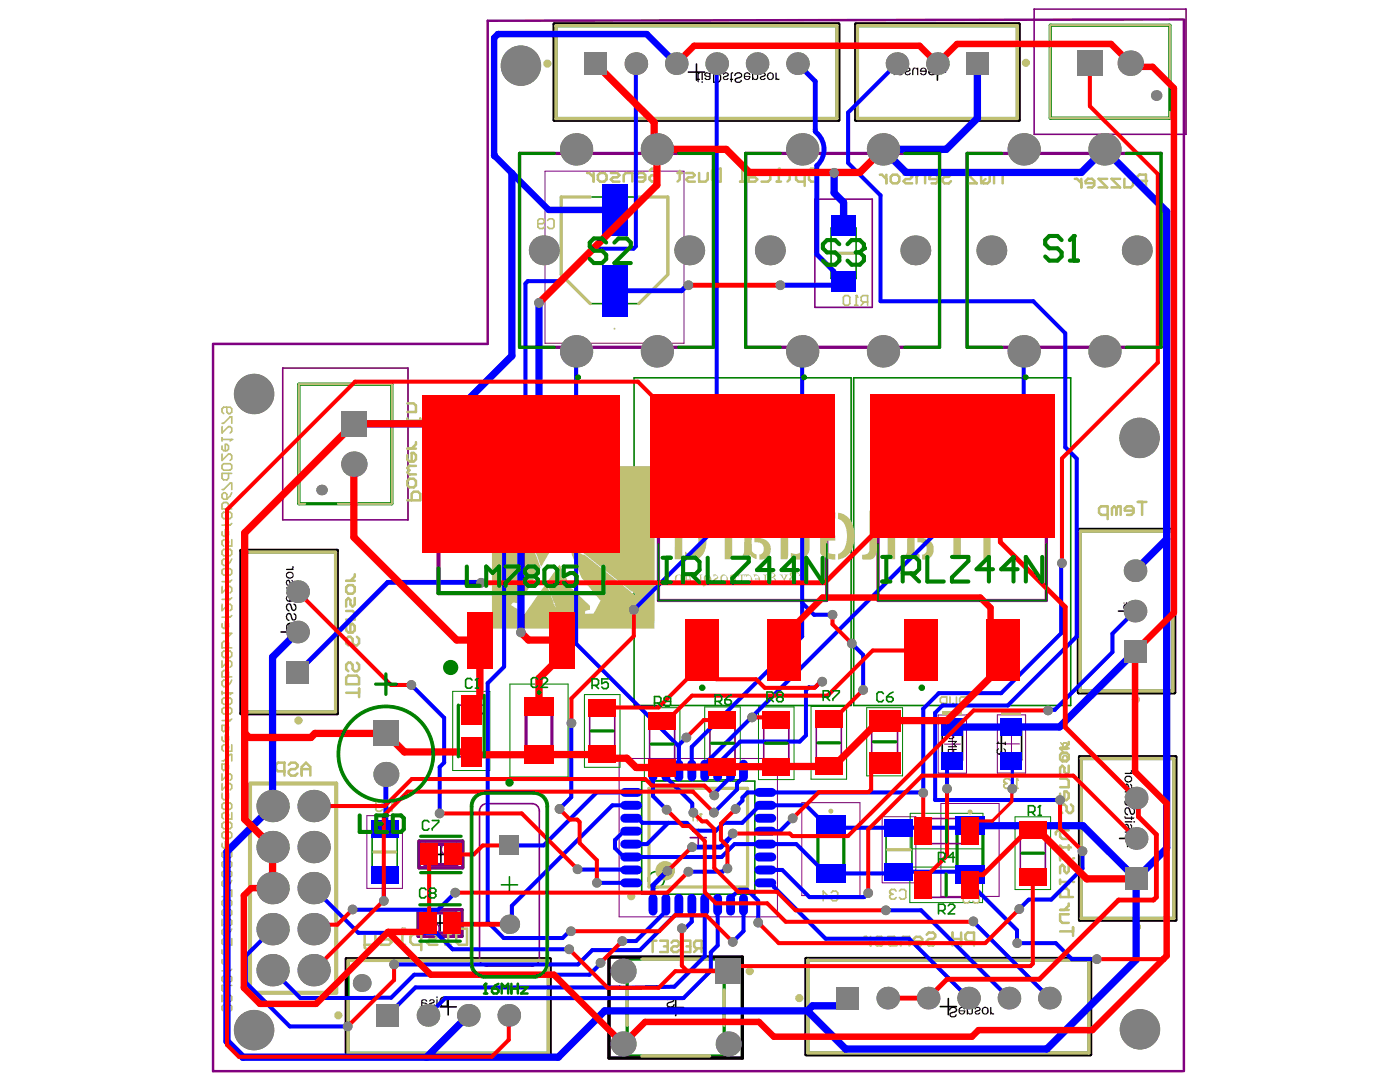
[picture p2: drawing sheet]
<svg xmlns="http://www.w3.org/2000/svg" width="279mm" height="216mm" viewBox="0 0 279 216" stroke-linecap="round" stroke-linejoin="round" font-family="sans-serif">
<g fill="none" stroke="#000" stroke-width=".32">
<path d="M137.4 14.4h3.2M139 12.8v3.2M185.5 14.4h3.2M187.1 12.8v3.2M56.1 126.1h3.2M57.7 124.5v3.2M223.2 121.9h3.2M224.8 120.3v3.2M86.4 170.5h3.2M88 168.9v3.2M223.4 167.3h3.3M225 165.7v3.2"/>
<path d="M86.2 184.2h3.2M87.8 182.6v3.2M89.4 199.3v3.2M134.8 199.4v3.3M189.3 199.2v3.3M87.8 200.9h3.3M133.2 201h3.3M187.7 200.9h3.2"/>
</g>
<g fill="none" stroke="#008000" stroke-width=".64">
<path d="M110.9 5.1h56.2v18.6h-56.2zM171.1 5.1h31.9v18.6h-31.9zM209.6 5h23.9v18.6h-23.9zM59.7 76.7h18.5v23.8h-18.5zM48.4 110.2h18.6v31.9h-18.6zM215.6 106h18.5v31.9h-18.5zM215.8 151.3h18.5v32h-18.5zM83.6 167.8h8.8v5.4h-8.8zM163.2 164.3h5.2v10.3h-5.2zM191 164.4h5.2v10.4h-5.2zM69.4 191.6h40v18.6h-40zM83.5 181.5h8.7v5.3h-8.7z"/>
<path d="M125.2 191.4h19.3v19.3h-19.3zM161.2 191.6h56.1v18.5h-56.1z"/>
</g>
<g fill="none" stroke="#008000" stroke-width=".32">
<path d="M112 39.3h21.3v15.5l-5.8 5.8h-9.7l-5.8-5.8zM165.9 45.5h5v10.1h-5zM126.5 75.4h43.4v65.4h-43.4zM170.4 75.4h43.3v65.4h-43.3zM128.1 155.9h22.5v22.5h-22.5zM74.3 165h5v10h-5zM100.1 176.6h3.2M101.7 174.9v3.3M176.8 164.4h5.2v10.3h-5.2z"/>
<circle cx="131" cy="175.5" r="1.61"/>
</g>
<path d="M108.8 34.2h27.7v34.3h-27.7zM123.5 151.3h31.7v31.6h-31.7zM187.2 142.7h5.7v11.6h-5.7zM188.5 148.5h3.2M190.1 146.9v3.2M199 142.6h5.7v11.6h-5.7zM200.2 148.4h3.3M201.9 146.8v3.3M73.2 162.8h7.1v14.5h-7.1zM160 160.2h11.6v18.5h-11.6zM176.1 163h6.7v13.2h-6.7zM187.8 160.3h11.6v18.6h-11.6z" fill="none" stroke="#800080" stroke-width=".2"/>
<path d="M110.6 4.8h56.8v19.2h-56.8zM170.8 4.8h32.6v19.2h-32.6zM48.1 109.8h19.2v32.6h-19.2zM215.2 105.7h19.2v32.5h-19.2zM215.5 151h19.1v32.6h-19.1zM69.1 191.3h40.7v19.2h-40.7zM121.5 191h26.7v20.1h-26.7zM160.9 191.3h56.7v19.1h-56.7z" fill="none" stroke="#800080" stroke-width=".64"/>
<g fill="none" stroke="#800080" stroke-width=".32">
<path d="M206.4 1.8h30.3v25h-30.3zM162.6 39.7h11.5v21.6h-11.5zM56.4 73.4h25v30.3h-25zM96.8 158.3h9.7M94.2 160.9v31.3M95.7 161.8v29.5M97.2 160.4h9M107.6 161.8v29.5M109.2 160.9v31.3M137.7 167.1h3.3M139.4 165.5v3.3M96.8 194.9h9.7"/>
<path d="M97.2 192.8h9"/>
</g>
<path d="M110.6 4.8h56.8v19.2h-56.8zM170.8 4.8h32.6v19.2h-32.6zM48.1 109.8h19.2v32.6h-19.2zM215.2 105.7h19.2v32.5h-19.2zM215.5 151h19.1v32.6h-19.1zM69.1 191.3h40.7v19.2h-40.7zM121.5 191h26.7v20.1h-26.7zM160.9 191.3h56.7v19.1h-56.7z" fill="none" stroke="#000" stroke-width=".64"/>
<g fill="#000">
<path d="M139.3 14.5h.5l-.4 .2v1h.3v.3h-.3v.5l-.2-.2v-.3h-.2v-.3h.2zM144.3 14.7a.69 .69 0 0 1 .7-.3 .69 .69 0 0 1 .5 .6 .83 .83 0 0 1-.9 .4 .31 .31 0 0 0 .2 .5 .31 .31 0 0 0 .4-.3h.2a.59 .59 0 0 1-.6 .4 .59 .59 0 0 1-.5-.6l.6-.3a.25 .25 0 0 0 .3-.4 .24 .24 0 0 0-.4 0h-.2l-.2 .3-.2-.1zM145.8 14.6l.5-.2v.3h-.2v1h.2v.3h-.2v.5l-.3-.2v-.3h-.1v-.3h.1zM146.6 14.7a.84 .84 0 0 1 1-.3 .84 .84 0 0 1 .5 .8l-.1 .3-.7 .2a.34 .34 0 0 0-.4 .4 .34 .34 0 0 0 .6 .2l.3-.2v-.2l.3 .1a.8 .8 0 0 1-.8 .6 .8 .8 0 0 1-.7-.7l.4-.4a.73 .73 0 0 0 .9-.7 .64 .64 0 0 0-1.1 .3l-.3 .1zM150.1 14.5h.2v.8a.37 .37 0 0 0 .4 .4 .37 .37 0 0 0 .4-.3v-.9h.2v.9a.52 .52 0 0 1-.3 .6 .52 .52 0 0 1-.7-.3v.3h-.2zM151.6 14.7a.67 .67 0 0 1 .8-.3 .67 .67 0 0 1 .5 .6l-.4 .3-.4 .1a.21 .21 0 0 0-.2 .2 .21 .21 0 0 0 .2 .2l.7-.2a.59 .59 0 0 1-.7 .4 .59 .59 0 0 1-.5-.6l1-.5-.3-.2a.27 .27 0 0 0-.3 0 .27 .27 0 0 0-.1 .3l-.3-.1zM154.8 14.5h.2v1.1l.2 .1 .3-.1 .1 .3a.35 .35 0 0 1-.6-.2v.3h-.2zM177.9 13.5l.2-.1 .3 .4v-.3h.2v1.5h-.3v-.8a.33 .33 0 0 0-.4-.4zM180.6 13.7l.1-.1a.63 .63 0 0 1 1 .2 .71 .71 0 0 1-.8 .6 .31 .31 0 0 0 .1 .5 .31 .31 0 0 0 .5-.2v-.2l.3 .1-.1 .1a.57 .57 0 0 1-.7 .3 .57 .57 0 0 1-.4-.8l.5-.1a.26 .26 0 0 0 .4-.2 .26 .26 0 0 0-.2-.3 .26 .26 0 0 0-.3 .2l-.1 .1h-.3zM182.1 13.7a.5 .5 0 0 1 .5-.3 .5 .5 0 0 1 .4 .4v-.3h.3v1.5h-.3v-.8a.38 .38 0 0 0-.3-.5 .38 .38 0 0 0-.4 .4v.9h-.3zM185.4 13.1h.1a.77 .77 0 0 1 .8-.1 .77 .77 0 0 1 .5 .7l-.4 .3a.83 .83 0 0 0-.9 .4 .59 .59 0 0 0 .6 .4 .59 .59 0 0 0 .5-.5h.3a.82 .82 0 0 1-.9 .8 .82 .82 0 0 1-.8-.9l.2-.2 .7-.2a.31 .31 0 0 0 .4-.3 .31 .31 0 0 0-.4-.3h-.4l-.1 .3h-.3zM57.1 117.2h.9a.53 .53 0 0 1 .6 .3 .53 .53 0 0 1-.3 .7h.3v.2h-1.5v-.2h.8a.38 .38 0 0 0 .5-.3 .38 .38 0 0 0-.4-.5h-.9z"/>
<path d="M57.1 115.9a.52 .52 0 0 1 .7-.2 .52 .52 0 0 1 .2 .7v.1a.21 .21 0 0 0 .2 .1 .21 .21 0 0 0 .2-.2v-.3l-.2-.1v-.3l.1 .1a.57 .57 0 0 1 .4 .6 .57 .57 0 0 1-.5 .5l-.3-.1-.1-.4a.27 .27 0 0 0-.1-.4 .27 .27 0 0 0-.4 0v.5l.3 .2-.1 .2a.89 .89 0 0 1-.4-1zM57.1 113.5h1a.29 .29 0 0 0 .3-.2 .29 .29 0 0 0-.1-.3l.2-.1 .2 .3-.1 .2-.3 .1h.3v.2h-1.5zM57.2 122.5a.6 .6 0 0 1 .7-.2 .6 .6 0 0 1 .3 .7l.1 .3a.3 .3 0 0 0 .4 .3 .3 .3 0 0 0 .2-.4v-.4l-.3-.2v-.3h.1a.8 .8 0 0 1 .5 .8 .8 .8 0 0 1-.5 .7 .73 .73 0 0 1-.7-.9 .38 .38 0 0 0-.5-.3 .38 .38 0 0 0-.2 .5l.1 .5 .4 .1v.2a.81 .81 0 0 1-.7-1.1zM57.1 120.7a.61 .61 0 0 1 .8-.3 .61 .61 0 0 1 .3 .7h.1a.31 .31 0 0 0 .2 .5 .31 .31 0 0 0 .4-.3v-.4l-.3-.2v-.3a.86 .86 0 0 1 .6 .7 .86 .86 0 0 1-.5 .8 .85 .85 0 0 1-.7-.9l-.1-.1a.3 .3 0 0 0-.4-.3 .3 .3 0 0 0-.2 .4v.5l.5 .3v.2a.89 .89 0 0 1-.7-1.1zM224.5 157.9h.9a.52 .52 0 0 1 .6 .3 .52 .52 0 0 1-.3 .7h.2v.2h-1.4v-.2h.7a.38 .38 0 0 0 .5-.3 .38 .38 0 0 0-.3-.5h-.9zM224.5 156.6a.45 .45 0 0 1 .5-.2 .45 .45 0 0 1 .3 .5h.1a.24 .24 0 0 0 0 .3 .24 .24 0 0 0 .3 0 .24 .24 0 0 0 0-.3l-.2-.5a.59 .59 0 0 1 .4 .7 .59 .59 0 0 1-.5 .5l-.5-1-.3 .3a.25 .25 0 0 0 0 .3 .25 .25 0 0 0 .3 .1v.3a.58 .58 0 0 1-.4-.9zM224.5 154.2h1l.2-.2-.1-.3h.3v.3l-.2 .2h.2v.2h-1.4zM224.5 166.9l1-.1a.22 .22 0 0 0 .2-.1 .22 .22 0 0 0-.1-.3h.3v.3l-.2 .2h.2v.2h-1.4zM224.5 164.6a.45 .45 0 0 1 .5-.2 .45 .45 0 0 1 .3 .5h.1a.25 .25 0 0 0 .1 .5 .25 .25 0 0 0 .3-.4l-.3-.6a.59 .59 0 0 1 .4 .7 .59 .59 0 0 1-.5 .5l-.3-.3-.1-.5a.26 .26 0 0 0-.3-.1 .26 .26 0 0 0-.1 .4v.2h.3v.4a.81 .81 0 0 1-.4-1.1zM224.4 162.9h.2v.2h1.1v-.2h.2v.2h.5l-.1 .3h-.4v.2h-.2v-.2h-.8a.38 .38 0 0 1-.4-.1 .38 .38 0 0 1-.1-.4zM224.5 161.3a.63 .63 0 0 1 .8-.2 .63 .63 0 0 1 .3 .7l.1 .1a.32 .32 0 0 0 .4 .4 .32 .32 0 0 0 .2-.5l-.1-.3-.3-.1v-.3a.79 .79 0 0 1 .6 .8 .79 .79 0 0 1-.6 .7l-.4-.5a.71 .71 0 0 0-.7-.8 .6 .6 0 0 0-.2 .7 .6 .6 0 0 0 .5 .4v.3a.87 .87 0 0 1-.7-1zM85.7 199.6a.61 .61 0 0 1 .7-.2 .61 .61 0 0 1 .4 .6l-.1 .1-.6 .2a.24 .24 0 0 0-.2 .3 .24 .24 0 0 0 .4 .1h.1l.2-.3 .2 .1a.67 .67 0 0 1-.6 .5 .67 .67 0 0 1-.7-.6l.2-.3 .6-.1a.22 .22 0 0 0 .2-.3 .22 .22 0 0 0-.3-.1l-.6 .2z"/>
<path d="M133.1 199.2a.81 .81 0 0 1 .9-.3 .81 .81 0 0 1 .6 .8l-.2 .3-.5 .1a.4 .4 0 0 0-.6 .4 .4 .4 0 0 0 .6 .3 .33 .33 0 0 0 .5-.4h.3a.87 .87 0 0 1-.8 .7 .87 .87 0 0 1-.9-.5v-.1a1.05 1.05 0 0 1 1-.8 .25 .25 0 0 0 .3-.3 .25 .25 0 0 0-.4-.2h-.4l-.1 .4h-.4zM189.4 201.3a.89 .89 0 0 1 .9-.4 .89 .89 0 0 1 .7 .7l-.3 .4-.6 .2a.34 .34 0 0 0-.4 .4 .34 .34 0 0 0 .6 .2l.3-.2 .1-.2h.3a.8 .8 0 0 1-.7 .6 .8 .8 0 0 1-.8-.4 .71 .71 0 0 1 .8-.7h.1a.39 .39 0 0 0 .3-.5 .39 .39 0 0 0-.6-.3l-.3 .1-.1 .4h-.3zM192.9 201h.3l.1 .8a.27 .27 0 0 0 0 .3 .27 .27 0 0 0 .3 .1l.3-.1v-1.1h.3v.9a.52 .52 0 0 1-.4 .6 .52 .52 0 0 1-.6-.3v.2h-.3zM194.6 201a.7 .7 0 0 1 1.1 .4l-.1 .3-.9 .2 .1 .2a.31 .31 0 0 0 .3 .2 .31 .31 0 0 0 .3-.3h.2a.53 .53 0 0 1-.7 .5 .53 .53 0 0 1-.2-.8l.4-.2a.23 .23 0 0 0 .3-.1 .23 .23 0 0 0-.2-.3 .33 .33 0 0 0-.3 0 .33 .33 0 0 0-.2 .4l-.2-.1zM197.6 201h.2l.1 .9a.22 .22 0 0 0 .2 .3 .22 .22 0 0 0 .2-.1v.3h-.3l-.2-.2v.2h-.2z"/>
<path d="M140 16.2v.3h.3v-.3zM140 14.5v1.5h.3v-1.5z"/>
<path d="M140.8 14.7a.42 .42 0 0 1 .6 0 .42 .42 0 0 1 .1 .5h-.3a.33 .33 0 0 1-.4-.5zM140.7 14.5a.54 .54 0 0 0 0 .7 .54 .54 0 0 0 .6 .1 .27 .27 0 0 1 .3 .4 .27 .27 0 0 1-.4 .1l-.3-.1-.1-.2-.2 .1a.75 .75 0 0 0 1.2 .1l.1-1.2h-.3v.2l-.4-.3z"/>
<path d="M142.5 14.7h.5a.78 .78 0 0 1 .7 .6 .78 .78 0 0 1-.3 .8l-.1 .2h-.8zM142.3 14.5v2h.7a1.06 1.06 0 0 0 .9-.8 1.06 1.06 0 0 0-.5-1.1z"/>
<path d="M148.7 15.3h.8a.42 .42 0 0 1-.4 .5 .42 .42 0 0 1-.4-.5zM148.5 14.7a.78 .78 0 0 0 .1 1 .78 .78 0 0 0 .9 .2l.3-.3v-.4h-1.1a.42 .42 0 0 1 .3-.5 .42 .42 0 0 1 .5 .3l.3-.1a.7 .7 0 0 0-.6-.5 .7 .7 0 0 0-.7 .3z"/>
<path d="M153.4 14.8a.5 .5 0 0 1 .6-.1 .5 .5 0 0 1 .2 .7 .41 .41 0 0 1-.4 .4 .41 .41 0 0 1-.4-.4zM153.1 14.7a.87 .87 0 0 0 .4 1.3 .78 .78 0 0 0 .9-.8 .78 .78 0 0 0-.8-.8z"/>
<path d="M179.3 13.8a.57 .57 0 0 1 .7 .2 .57 .57 0 0 1-.1 .7 .57 .57 0 0 1-.7-.2 .57 .57 0 0 1 .1-.7zM178.8 14.3a.8 .8 0 0 0 1.6 0 .8 .8 0 0 0-1.6 0z"/>
<path d="M183.9 13.8l.5-.1 .3 .1v.3h-.9zM183.7 13.8l-.1 .5h1.1a.46 .46 0 0 1-.3 .5 .46 .46 0 0 1-.6-.3l-.2 .1a.74 .74 0 0 0 1 .3 .74 .74 0 0 0 .2-1.1 .74 .74 0 0 0-1-.1z"/>
<path d="M58 119a.41 .41 0 0 1 .4 .4 .41 .41 0 0 1-.4 .4zM57.3 118.8a.77 .77 0 0 0 .2 1.3 .77 .77 0 0 0 1.1-.6 .71 .71 0 0 0-.8-.8v1.1a.42 .42 0 0 1-.5-.3 .42 .42 0 0 1 .3-.5l-.1-.3z"/>
<path d="M57.3 114.6a.59 .59 0 0 1 .7-.3 .59 .59 0 0 1 .3 .8 .64 .64 0 0 1-.7 .1 .64 .64 0 0 1-.3-.6zM57.1 114.4a.81 .81 0 0 0 .6 1.1 .81 .81 0 0 0 1-.8 .88 .88 0 0 0-.7-.6 .88 .88 0 0 0-.9 .3z"/>
<path d="M57.4 124.7a.89 .89 0 0 1 1.5 .3v.6h-1.6zM57.2 124.6l-.1 1.4h2v-.9a.89 .89 0 0 0-1.1-.9l-.5 .1z"/>
<path d="M225.1 120.8a.41 .41 0 0 1 .4 .4 .41 .41 0 0 1-.4 .4zM224.2 120.8a.78 .78 0 0 0 .3 1 .78 .78 0 0 0 1-.2 .72 .72 0 0 0 .1-.8 .72 .72 0 0 0-.7-.3v1.1a.42 .42 0 0 1-.5-.3 .42 .42 0 0 1 .3-.5l-.1-.3z"/>
<path d="M224.7 155.1a.68 .68 0 0 1 1.1 .4 .59 .59 0 0 1-.7 .4 .59 .59 0 0 1-.5-.6zM224.6 154.9a.77 .77 0 0 0 .3 1.2 .77 .77 0 0 0 1-.7 .81 .81 0 0 0-1.3-.5z"/>
<path d="M225.3 159.7a.42 .42 0 0 1 .5 .4 .42 .42 0 0 1-.5 .4zM224.5 159.7a.77 .77 0 0 0 .5 1.1 .77 .77 0 0 0 .9-.9l-.2-.4-.6-.1v1.1a.43 .43 0 0 1-.5-.3 .43 .43 0 0 1 .3-.5v-.3z"/>
<path d="M226.2 165.9v.3h.3v-.3zM224.5 165.9v.3h1.4v-.3z"/>
<path d="M226.2 163.9v.2h.3v-.2zM224.5 163.9v.2h1.4v-.2z"/>
<path d="M87.1 198.8v.4h.2v-.4zM87.1 199.4v1.5h.2v-1.5z"/>
<path d="M88.1 199.3l.3-.2h.7v1.5h-.5a.65 .65 0 0 1-.6-.9zM88 199v.1a1.03 1.03 0 0 0-.3 1.1 1.03 1.03 0 0 0 .9 .7h.8v-2.1h-1z"/>
<path d="M84.3 200.1l.3 .1a.3 .3 0 0 1 .4 .1 .3 .3 0 0 1 0 .4h-.5l-.2-.1zM84.1 199.5l-.1 1.4h.2l.1-.2a.52 .52 0 0 0 .6 .3 .52 .52 0 0 0 .4-.6l-.2-.3h-.5a.27 .27 0 0 1-.3-.4 .27 .27 0 0 1 .5 0h.2v.2l.3-.1a.82 .82 0 0 0-1.2-.3z"/>
<path d="M191.5 201.8h.9a.42 .42 0 0 1-.5 .5 .42 .42 0 0 1-.4-.5zM191.4 201.2a.78 .78 0 0 0-.1 .8 .78 .78 0 0 0 .7 .4l.5-.2 .2-.6h-1.2a.42 .42 0 0 1 .4-.5 .42 .42 0 0 1 .5 .4l.2-.1a.66 .66 0 0 0-.6-.5 .66 .66 0 0 0-.6 .3z"/>
<path d="M196.3 201.2a.55 .55 0 0 1 .8 .2 .55 .55 0 0 1-.3 .8 .55 .55 0 0 1-.6-.2 .55 .55 0 0 1 0-.6zM196 201.1a.79 .79 0 0 0 .1 1.1 .79 .79 0 0 0 1 .1 .76 .76 0 0 0 .1-1.1 .76 .76 0 0 0-1.1-.1z"/>
</g>
<g fill="none" stroke="#008000" stroke-width=".2">
<path d="M90.3 138h7.5v15.7h-7.5zM101.8 136.5h11.6v18.5h-11.6zM116.6 138.6h7.1v14.5h-7.1zM128.6 141.2h7.1v14.5h-7.1zM140.6 141.1h7.1v14.5h-7.1zM151.4 141.1h7.1v14.5h-7.1zM161.9 141h7.1v14.5h-7.1zM173 141.2h7.1v13.6h-7.1zM109.5 160.9v31.3a2.83 2.83 0 0 1-2.7 3h-10.3a2.83 2.83 0 0 1-2.7-2.9M109.5 161a2.83 2.83 0 0 0-2.7-3h-10.3a2.83 2.83 0 0 0-2.7 2.9v31.3M181.6 173h14.5v7.1h-14.5zM181.7 162.3h14.5v7.1h-14.5z"/>
<path d="M202.6 163h7.1v14.5h-7.1z"/>
<circle cx="77" cy="150.4" r="9.7"/>
</g>
<circle cx="96.8" cy="158.3" r=".16" fill="#800080"/>
<g fill="none" stroke="#800080" stroke-width=".32">
<path d="M91.5 140.7h5.1v10.3h-5.1zM94.6 140.7l2 2M96.8 158.3a2.66 2.66 0 0 0-2.6 2.6M106.5 158.3a2.66 2.66 0 0 1 2.7 2.6M117.7 140.8h5v10.1h-5zM129.6 143.4h5v10.1h-5zM141.7 143.3h5v10h-5zM152.4 143.3h5v10h-5zM162.9 143.2h5v10.1h-5zM174 142.9h5.1v10.3h-5.1zM97.2 160.4a1.45 1.45 0 0 0-1.5 1.4M106.2 160.4a1.45 1.45 0 0 1 1.4 1.4"/>
<path d="M183.8 174.1h10.1v5h-10.1zM183.9 163.3h10v5h-10zM203.6 165.2h5v10.1h-5zM94.2 192.2a2.66 2.66 0 0 0 2.6 2.7M95.7 191.3a1.45 1.45 0 0 0 1.5 1.5M107.6 191.3a1.45 1.45 0 0 1-1.4 1.5M109.2 192.2a2.66 2.66 0 0 1-2.7 2.7"/>
<circle cx="77" cy="150.4" r="9.4"/>
</g>
<path d="M103.7 30.6h38.7v38.7h-38.7zM148.8 30.6h38.7v38.7h-38.7zM193 30.6h38.7v38.7h-38.7zM131.4 91.4h33.6v28.4h-33.6zM175.2 91.4h33.6v28.4h-33.6zM105 140.6h5.1v10.3h-5.1zM83.6 167.8h8.8v5.4h-8.8zM84.8 168.5h6.4v4h-6.4zM83.5 181.5h8.7v5.3h-8.7zM84.6 182.2h6.4v4h-6.4z" fill="none" stroke="#800080" stroke-width=".64"/>
<path d="M87.5 88.8h32.9v29.6h-32.9z" fill="none" stroke="#800080" stroke-width=".82"/>
<path d="M188 145.2h4.1v6.5h-4.1zM199.8 145.2h4.1v6.5h-4.1z" fill="none" stroke="#000" stroke-width=".32"/>
<g fill="#000">
<path d="M188 145.2h4.1v1h-4.1z" fill-rule="evenodd"/>
<path d="M199.8 145.2h4.1v1h-4.1z" fill-rule="evenodd"/>
</g>
<g fill="#800080">
<path d="M88.2 168.6a.93 .93 0 0 1 1.5 .4l-.2 .1a.63 .63 0 0 0-.8-.5 .63 .63 0 0 0-.5 .8 .65 .65 0 0 0 .4 .8 .65 .65 0 0 0 .9-.4h.3a.96 .96 0 0 1-1.3 .7 .96 .96 0 0 1-.5-1.3z"/>
<path d="M90 168.5h1.3v.2l-.6 1.1-.1 .7h-.3l.1-.5 .6-1.3h-1z"/>
<path d="M86.2 184.4l.1-.1a1.07 1.07 0 0 1 1.3 .4 1.07 1.07 0 0 1-.1 1.4 .89 .89 0 0 1-1.5-.4l.3-.1a.63 .63 0 0 0 .7 .5 .63 .63 0 0 0 .5-.7 .65 .65 0 0 0-.4-.9 .65 .65 0 0 0-.8 .5l-.4-.1z"/>
<path d="M84.7 185.8a.35 .35 0 0 0 .7 0 .35 .35 0 0 0-.7 0zM84.6 184.8a.41 .41 0 0 0 .8 0 .41 .41 0 0 0-.8 0zM84.5 184.3a.7 .7 0 0 1 1 .1 .7 .7 0 0 1 0 .9h-.1a.55 .55 0 0 1 .1 .8 .55 .55 0 0 1-.8 .1 .55 .55 0 0 1-.1-.8h.2a.64 .64 0 0 1-.3-1.1z"/>
</g>
<g fill="none" stroke="#000" stroke-width=".2">
<path d="M189.3 147.9h1.6l-.6 .6 .6 .5h-1.6M190.3 146.3v.8l-.2 .3h-.6l-.2-.3v-.8h1.6M190.3 149.5v.9l-.2 .2h-.6l-.2-.2v-.9h1.6M190.3 150.1l.6 .5M199 148.3h.1M199 148.3h1.6M199.3 148.1l-.3 .2M199.3 149.4l-.3 .3v.5l.3 .3h.2M199.5 150.5h.1M199.8 150.2l-.3 .3M199.8 149.9v.3M200.4 149.4l.2 .3v.5l-.2 .3h-.3l-.3-.3"/>
<path d="M200.6 148.1v.5"/>
</g>
<path d="M236 3.9l-138.7 .2v64.5h-54.8v145.1h193.5M236.3 3.9v209.8" fill="none" stroke="#800080" stroke-width=".49"/>
<g fill="#c0c073">
<path d="M164.2 103.2l1.2-.7 1.3-.2v1.2l-.8 .1-.7 .5z"/>
<path d="M150.6 107.3h.8l1.1 .3 .7 .4 .5 .7 .1 .6v.9l-.5 .9-.7 .4-1 .2-.1-1 .4-.2a.87 .87 0 0 0 .5-.8v-.7l-.4-.5-.5-.2-.9-.1z"/>
<path d="M155.6 114.6l.6 .1 .1 .5a.21 .21 0 0 0 .2 .2 .21 .21 0 0 0 .2-.3l.1-.3-.3-.2 .9 .1-.3 .1-.5 .9 .1 .6 .2 .2-.8-.1a.31 .31 0 0 0 .3-.1 .31 .31 0 0 0 0-.3v-.4z"/>
<path d="M152.3 114.6l.8 .1-.2 .1v.8v.7l.2 .2h-1.3l.2-.5 .1 .3h.5v-1.5z"/>
<path d="M106.4 108.6l.1-.1a.45 .45 0 0 1 .4-.2 .45 .45 0 0 1 .5 .2l2.3-2 .3-.7 .2 2.1a2.14 2.14 0 0 1-.1 1.6l-2.1 3.6z"/>
<path d="M142.3 114.7l.5-.1 .4 .4a.65 .65 0 0 1-.6 .8v.3l.2 .2 .4-.1 .1-.2 .2 .5h-.6l-.4-.4-.1-.4 .8-.6-.1-.2-.5-.1-.1 .3z"/>
<path d="M163.7 106.9h3v1h-1.6v2.2l.5 .3 1.1 .2v1.1l-1.6-.3-.7-.4-.7-.6z"/>
<path d="M138.5 114.6l.8 .1-.3 .1-.1 .7 .1 .6 .2 .2a.53 .53 0 0 0 .5-.8l-.1-.8h.6l-.3 .1 .1 1.2-.2 .3-.4 .2-.4-.2v.2h-.6l.3-.1v-.4v-1.2z"/>
<path d="M149.1 105.2l.6-.5 1-.2 1.2 .1 1.1 .4a.34 .34 0 0 1 .3 .3 .34 .34 0 0 1-.2 .4 .34 .34 0 0 1-.3 .4 .34 .34 0 0 1-.4-.2l-.9-.3h-.7l-.5 .2-.2 .3-.1 3.8 .4 .5 .6 .3v.8l-.7-.2-.6-.6-.3 .5-.5 .3-.4 .1-.1-.3a.49 .49 0 0 1 0-.8l.2-4.2 .2-.6z"/>
<path d="M160.1 104.6h1.5l-.1 5.3-.3 .8-.8 .7-.7 .2h-1.1a.79 .79 0 0 1-.8-.7v-.6l.9 .2h.6l.4-.3 .3-.5z"/>
<path d="M150.4 114.7h.7l.4 .3 .2 .5-.1 .6-.2 .3-.5 .1-.5-.4 .3 .1a.52 .52 0 0 0 .5 0 .52 .52 0 0 0 .2-.6h-.6l-.1 .2v-.4h.7v-.3l-.3-.3-.4 .1-.1 .2z"/>
<path d="M145.8 114.8l.3-.1h1l-.2 .1v.4v1.2l.2 .1h-.8l.3-.2v-1.5h-.4l-.2 .2 .1 .4 .4 .1-.4 .4v.6h-.6l.3-.4a.45 .45 0 0 0 0-.7z"/>
<path d="M187.8 104.5l1.3 .1 .6 .3v1.2l-.8-.1-1.1 .1z"/>
<path d="M155.8 104.6h1.5v6.3l-.2 .7-1.3-.1z"/>
<path d="M144.8 104.6h1.3v7h-1.5v-6.4z"/>
<path d="M177.2 104.6h1.5l-.1 7h-1.4z"/>
<path d="M134.7 101.9l1.5 .1-.1 9.6-1.4-.1z"/>
<path d="M173.5 101.9h1.5v8.2l-.3 .8-.5 .6-.5 .1h-1.4h-.2v-.9l.9-.2 .4-.3 .1-.5z"/>
<path d="M183.1 107.3h.9l1 .3 .7 .4 .4 .6 .2 .7v.9l-.4 .8-.5 .4-1.3 .2v-.9l.7-.4 .1-1.1-.2-.5-.4-.3-1.2-.2z"/>
<path d="M147.3 114.6h2l.4 .2 .4 .5v.8l-.5 .4-.4-.1-.3-.3 .2 .1a.49 .49 0 0 0 .5 0 .49 .49 0 0 0 .2-.5l-.1-.8-.5-.1-.2 .3-.2-.4-.1 .4-.1-.3h-.4v1.5l.2 .2h-.8l.3-.2v-1.5h-.4l-.1 .3z"/>
<path d="M167.3 102.3l.6 .1 .8 .4 1 1 .7 1.6 .2 1.8-.4 1.9-.7 1.3-.9 .8-1.3 .4v-1.1l.8-.5 .6-1.1 .3-2.1-.1-1.3-.4-.9-.4-.6-.9-.5z"/>
<path d="M190.4 104.6h1.4l-.1 7-1.5-.1 .1-6.3z"/>
<path d="M142.2 104.5l.9 .1 1 .3v1.2l-.7-.1-1.2 .1z"/>
<path d="M181.8 105l.6-.3 .8-.2 1.2 .1 .9 .4a.41 .41 0 0 1 .5 .3 .41 .41 0 0 1-.2 .4 .37 .37 0 0 1-.4 .4 .37 .37 0 0 1-.4-.3l-.8-.2h-.7l-.5 .3-.3 1.1 .1 3 .4 .4 .5 .3v.8l-.7-.2-.6-.6-.5 .6a.47 .47 0 0 1-.5 .3 .47 .47 0 0 1-.4-.5l-.1-.3 .3-.7 .1-3.8 .2-.6z"/>
<path d="M193.5 102.4h7v1h-2.8v8.2l-1.5-.1v-8.1h-2.7z"/>
<path d="M153.3 114.1l.7 .1 .6 .3a.41 .41 0 0 1 .1 .5 .41 .41 0 0 1-.4 .3l.5 .3 .1 .4-.4 .4-.5 .1-.5-.4-.1-.3 .2 .1 .1 .3 .5 .1 .4-.3v-.4l-.7-.4a.62 .62 0 0 0 .6-.7l-.6-.1-.3 .4z"/>
<path d="M136.7 104.8l1.2-.3 1.2 .2 1 .7 .6 1 .3 1.5-.3 1.8-.5 1.1-1.1 .7-1.4 .1-1-.3v-1.2l.8 .4 .9-.2 .7-.7 .3-1.2-.1-1.1-.4-1-.4-.4-.6-.2h-.6l-.6 .4z"/>
<path d="M157.7 114.3l1.4-.1 .5 .4v.3l-.2-.1v-.3l-.5-.1 .1 2.1-.2-.1a.88 .88 0 0 1-.9-.1 .88 .88 0 0 1-.3-.9l.4-.3-.4-.3zM157.9 114.5l.1 .5 .5 .2-.6 .3-.1 .5 .1 .2 .5 .1 .2-.2v-1.7z"/>
<path d="M143.9 114.9l.1-.1a.88 .88 0 0 1 1.3 .7l-.2 .8-.6 .2-.7-.7zM144.3 114.9l-.2 .3v.6a.5 .5 0 0 0 .6 .5 .5 .5 0 0 0 .3-.7l-.2-.7z"/>
<path d="M140.7 114.8v-.1a.88 .88 0 0 1 1.3 .9l-.2 .6-.5 .3 .3 .3-.5-.1-.7 .3-.3-.3h.4l.6-.2-.3-.3-.3-.5v-.6zM140.9 114.9l-.1 .4v.6a.47 .47 0 0 0 .5 .4 .47 .47 0 0 0 .4-.5l-.2-.9z"/>
<path d="M134.8 114.9l.4-.2h1.1l-.2 .1v1.7l-.1-.1-.6 .1-.5-.4-.2-.7zM135.2 114.8l-.2 .5v.7l.2 .3h.5l.1-.4v-1.1z"/>
<path d="M98.2 93h32.4v32.4h-32.4zM108.2 97.2l.1 .2h1a2 2 0 0 1 0 1.5l.3 .1 .2 .9h.8v.5l-.8 .8a3.4 3.4 0 0 0-1 2.8l-.1 .7a1.29 1.29 0 0 1-.6 1.1l-1.6 1.5h-.5l-.1 .4a.92 .92 0 0 0 0 1.1h.3l1.7 4.5-3.8 6.5a.71 .71 0 0 1-.4 .6 .71 .71 0 0 1-.7-.1 .62 .62 0 0 0-1 .4l2.8 1.7 4.3-6 1.4 4.1 .4 .7-1.6-4.5a.55 .55 0 0 1 0-.7l2.1-3a.21 .21 0 0 1 .3-.3 .21 .21 0 0 1 .1 .3l2.3 4.4 3.6 3.5v.7l-.1 .1a.69 .69 0 0 0-.8 .8l1.7-.1 1.3-2.6-3.7-4.5-2-4.7v-1.3l-.2-.9 1.2 .3 .4 1.5 .9 .5 .2-.1 9.4 7.7 .7 .4 .1-.1-.6-.6-.4-.1-9.3-7.5-.2-1.4 .3-.1v-.6l.2-.4 .1-3.2 .4-.4v-2.3l-.6-.9-.5-.4 .1-.4-.2-.4-.2-.3-.5-.2a.91 .91 0 0 0-.9 .9v.3l-.8 .4-1.3-.7-.1-.3-.1-.1v-1l.3-.5v-.9l-.2-.8-.5-.5-.8-.2-.5 .1-.8 .4-.2 .7zM105.6 106.9l.3 .8-.2-.8z"/>
<path d="M136.6 114.6l1.3 .1-.2 .1 .4 1.4 .2 .3h-.6l.1-.5-.2-.2h-.5v.5l.3 .2h-.9l.3-.1v-.4v-1.2zM137.1 114.8v.8h.6l-.2-.8z"/>
<circle cx="177.9" cy="102.3" r=".88"/>
</g>
<g fill="none" stroke="#c0c073" stroke-width=".64">
<path d="M110.9 5.1h56.2v18.6h-56.2zM171.1 5.1h31.9v18.6h-31.9zM117.8 39.3h-5.8v15.5l5.8 5.8M127.5 39.3h5.8v15.5l-5.8 5.8M166.2 50.5h4.3M48.4 110.2h18.6v31.9h-18.6zM215.6 106h18.5v31.9h-18.5zM129.5 157.3h19.7v19.7h-19.7zM215.8 151.3h18.5v32h-18.5zM74.6 170h4.3M177.2 169.6h4.5M69.4 193.2v-1.6h40v18.6h-40v-11.1"/>
<path d="M125.2 197.5v7.1M128.1 191.4h13.5M144.5 197.5v7.1M161.2 191.6h56.1v18.5h-56.1zM128.1 210.7h13.5"/>
</g>
<path d="M233.5 15.8v-10.8h-23.9v18.6h23.9v-1.3M60.9 100.5h-1.2v-23.8h18.5v23.8h-10.8" fill="none" stroke="#c0c073" stroke-width=".32"/>
<path d="M49.9 156.3v41.8M50.2 156.3h16.9v41.8h-16.9" fill="none" stroke="#c0c073" stroke-width=".82"/>
<g fill="#c0c073">
<path d="M188.1 142h3.9v.7h-3.9z" fill-rule="evenodd"/>
<path d="M199.9 142h3.9v.6h-3.9z" fill-rule="evenodd"/>
</g>
<path d="M45.6 200.5h.3l.4 .3v.7l-.4 .3" fill="none" stroke="#c0c073" stroke-width=".32"/>
<circle cx="45.6" cy="200.5" r=".16" fill="#c0c073"/>
<g fill="none" stroke="#c0c073" stroke-width=".32">
<path d="M44.3 183.4v1.3l1.3-1.3h.3l.4 .3v.7l-.4 .3M44.3 189.5v.7l.3 .3h.7l.3-.3v-.7l-.3-.3h-.3v1.3M44.3 191.5v.6l.3 .3h.7l.3-.3v-.6l-.3-.3h-.3v1.2M44.3 198.6v1.3l1.3-1.3h.3l.4 .3v.6l-.4 .4M44.6 185.3h.4l.3 .4v.9h-.7l-.3-.3v-.6zM45.3 193.4v.7M45.3 195v.7M45.3 195l-.3-.3h-.4l-.3 .3v.7l.3 .3h.4l.3-.3M45.3 195l.3-.3h.3l.4 .3v.7l-.4 .3h-.3l-.3-.3M45.6 196.6v1l-.3 .3h-.7l-.3-.3v-1h2M45.6 181.5h.3l.4 .3v.6l-.4 .4M46.3 187.3v1.3h-1l.3-.7v-.3l-.3-.3h-.7l-.3 .3v.7l.3 .3"/>
<path d="M46.3 193.4l-.4 .3h-1.6M46.3 185.3l-.4 .7-.6 .6M45.3 200.8v.3M45.3 200.8l-.3-.3h-.4l-.3 .3v.7l.3 .3M45.6 200.5l-.3 .3"/>
</g>
<circle cx="45.6" cy="181.5" r=".16" fill="#c0c073"/>
<path d="M45.6 179.5h.3l.4 .4v.6l-.4 .3M45.3 181.8v.3M45.3 181.8l-.3-.3h-.4l-.3 .3v.6l.3 .4M45.6 181.5l-.3 .3" fill="none" stroke="#c0c073" stroke-width=".32"/>
<circle cx="45.6" cy="179.5" r=".16" fill="#c0c073"/>
<path d="M44.3 176l.3-.3h.4l.3 .3v1h-.7l-.3-.4zM44.3 178.9h.3l1.3-1.3h.4v1.3M44.6 173.7h1.3l.4 .4v.6l-.4 .3h-1.3l-.3-.3v-.6zM45.3 171.8v1l.3 .3h.3l.4-.3v-.7l-.4-.3h-1.3l-.3 .3v.7l.3 .3M45.3 179.9v.3M45.3 179.9l-.3-.4h-.4l-.3 .4v.6l.3 .3M45.6 179.5l-.3 .4M45.6 169.9h.3l.4 .3v.6l-.4 .4M46.3 175.7l-.4 .6-.6 .7" fill="none" stroke="#c0c073" stroke-width=".32"/>
<circle cx="45.6" cy="169.9" r=".16" fill="#c0c073"/>
<g fill="none" stroke="#c0c073" stroke-width=".32">
<path d="M44.3 138v.6M44.3 138.3h2M45.3 139.6v.6M45.3 139.6l-.3-.3h-.4l-.3 .3v.6l.3 .3h.4l.3-.3M45.3 139.6l.3-.3h.3l.4 .3v.6l-.4 .3h-.3l-.3-.3M44.3 147v.6l.3 .4h.7l.3-.4v-.6l-.3-.3h-.3v1.3M44.3 154.4v1.3l1.3-1.3h.3l.4 .3v.7l-.4 .3M44.3 156.3v1.3l1.3-1.3h.3l.4 .4v.6l-.4 .3M44.3 158.3v.9l.3 .4h.7l.3-.4v-.9M44.3 151.8h.3l1.3-1.3h.4v1.3M44.6 141.2h1.3l.4 .3v.7l-.4 .3h-1.3l-.3-.3v-.7zM45 144.7v1l-.4 .3-.3-.3v-1h1l.3 .4v.6"/>
<path d="M45 152.5v.9l-.4 .4-.3-.4v-.9h1l.3 .3v.6M45.3 143.5v.6M46.3 148.6v1.3h-1l.3-.6v-.4l-.3-.3h-.7l-.3 .3v.7l.3 .3M46.3 143.5l-.4 .3h-1.6M44.3 168.3v.6l.3 .3h.7l.3-.3v-.6l-.3-.4h-.3v1.3M44.3 166.3l.3-.3h1.3l.4 .3v.7l-.4 .3h-1.3l-.3-.3zM44.6 164.1h1.3l.4 .3v.6l-.4 .4h-1.3l-.3-.4v-.6zM45.3 160.5v.7M45.3 170.2v.3M45.3 170.2l-.3-.3h-.4l-.3 .3v.6l.3 .4M45.3 160.5l-.3-.3h-.4l-.3 .3v.7l.3 .3h.4l.3-.3M45.3 160.5l.3-.3h.3l.4 .3v.7l-.4 .3h-.3l-.3-.3"/>
<path d="M45.6 169.9l-.3 .3M46.3 162.1v1.3h-1l.3-.6v-.3l-.3-.4h-.7l-.3 .4v.6l.3 .3"/>
</g>
<circle cx="46.3" cy="138.3" r=".16" fill="#c0c073"/>
<g fill="none" stroke="#c0c073" stroke-width=".32">
<path d="M44.3 87.4v.6M44.3 89v.6l.3 .3h.7l.3-.3v-.6l-.3-.3h-.3v1.2M44.3 90.6v1.3l1.3-1.3h.3l.4 .3v.7l-.4 .3M44.3 97.7h.3l1.3-1.3h.4v1.3M44.3 87.7h2M44.6 92.5h1.3l.4 .3v.7l-.4 .3h-1.3l-.3-.3v-.7zM44.6 98.3h.4l.3 .3v1h-.7l-.3-.3v-.7zM45.6 94.5v.9l-.3 .3h-.7l-.3-.3v-.9h2M46.3 98.3l-.4 .7-.6 .6M44.3 106.1v.6l.3 .3h.7l.3-.3v-.6l-.3-.4h-.3v1.3M44.3 111.9l.3-.4h.4l.3 .4v.9h-.7l-.3-.3zM44.3 117v1.3l1.3-1.3h.3l.4 .3v.7l-.4 .3"/>
<path d="M44.6 102.2h1.3l.4 .3v.7l-.4 .3h-1.3l-.3-.3v-.7zM45.3 109.9l-.3-.3h-.4l-.3 .3v.7l.3 .3h.4l.3-.3M45.3 113.8l-.3-.3h-.4l-.3 .3v.6l.3 .4h.4l.3-.4M45.3 104.5v.6M45.3 109.9v.7M45.3 113.8v.6M45.3 115.7v.7M45.3 119.3v.6M45.3 109.9l.3-.3h.3l.4 .3v.7l-.4 .3h-.3l-.3-.3M45.3 113.8l.3-.3h.3l.4 .3v.6l-.4 .4h-.3l-.3-.4M45.6 101.6v-1l-.3-.3h-.7l-.3 .3v1h2M46.3 107.7v1.3h-1l.3-.7v-.3l-.3-.3h-.7l-.3 .3v.6l.3 .4"/>
<path d="M46.3 119.3l-.4 .3h-1.6M46.3 115.7l-.4 .4h-1.6M46.3 111.5l-.4 .7-.6 .6M46.3 104.5l-.4 .3h-1.6M44.3 136l.3-.3h.4l.3 .3v1h-.7l-.3-.3zM44.3 120.6v1.3l1.3-1.3h.3l.4 .3v.6l-.4 .4M44.3 124.4v.7l.3 .3h.7l.3-.3v-.7l-.3-.3h-.3v1.3M44.3 131.8v1.3l1.3-1.3h.3l.4 .4v.6l-.4 .3M45.3 130.2l-.3-.3h-.4l-.3 .3v.7l.3 .3h.4l.3-.3M45.3 122.8v.7M45.3 126v1.3l1-.9h-2M45.3 130.2v.7"/>
<path d="M45.3 130.2l.3-.3h.3l.4 .3v.7l-.4 .3h-.3l-.3-.3M45.6 129.3v-1l-.3-.3h-.7l-.3 .3v1h2M45.6 135.1v-1l-.3-.3h-.7l-.3 .3v1h2M46.3 138.3l-.4 .3M46.3 135.7l-.4 .7-.6 .6M46.3 122.8l-.4 .3h-1.6"/>
</g>
<circle cx="46.3" cy="87.7" r=".16" fill="#c0c073"/>
<path d="M44.3 85.1v1.3l1.3-1.3h.3l.4 .3v.7l-.4 .3M44.3 84.5h.3l1.3-1.3h.4v1.3M45.3 81.2v1l.3 .3h.3l.4-.3v-.6l-.4-.4h-1.3l-.3 .4v.6l.3 .3M46.3 87.7l-.4 .3M211.7 151.7h1.3v-.7l-.2-.2h-.5l-.2 .2v.7M211.7 149.1h1.3v-.7l-.2-.2h-.5l-.2 .2v.7M211.7 148.2l.4 .5M213 149.5h-1.3l.4 .5-.4 .4h1.3M164 178.8h1.2l-.9-1v1.9M165.9 178.1l.3-.3h.7l.3 .3v1.3l-.3 .3h-.7l-.3-.3M178.8 177.8l-.3-.3h-.6l-.3 .3v.3M179.5 177.8l.3-.3h.7l.3 .3v1.3l-.3 .3h-.7l-.3-.3" fill="none" stroke="#c0c073" stroke-width=".32"/>
<circle cx="177.6" cy="178.1" r=".16" fill="#c0c073"/>
<path d="M177.6 178.1l.3 .3M177.9 178.4h.3M177.9 178.4l-.3 .4v.3l.3 .3h.6l.3-.3" fill="none" stroke="#c0c073" stroke-width=".32"/>
<path d="M155 36.2h.9M155.9 34.5h-.5v1.7M157.2 34.5h.8M157.6 34.1v1.7l-.4 .4M160.6 36.2h-1.3l-.4-.4v-.9l.4-.4h1.3v2.6M161.5 34.1l.4-.4h.8l.5 .4v1.7l-.5 .4h-.8l-.4-.4z" fill="none" stroke="#c0c073" stroke-width=".5"/>
<circle cx="155.4" cy="33.7" r=".25" fill="#c0c073"/>
<g fill="none" stroke="#c0c073" stroke-width=".5">
<path d="M117.2 34.5h.4l.9 .9M118.5 34.5v1.7M119.3 34.9l.5-.4h.8l.4 .4v.9l-.4 .4h-.8l-.5-.4zM121.9 34.5h1.3l.4 .4-.4 .5h-.9l-.4 .4 .4 .4h1.3M124.5 36.2v-1.3l.4-.4h1.3v1.7M128.8 35.4h-1.7v-.5l.4-.4h.9l.4 .4v.9l-.4 .4h-.9M129.6 34.1l.5-.4h.8l.5 .4v.4l-.5 .4h-.8l-.5 .5v.4l.5 .4h.8l.5-.4M135.2 34.5h.9M135.7 34.1v1.7l-.5 .4M136.9 34.5h1.3l.5 .4-.5 .5h-.8l-.5 .4 .5 .4h1.3M139.5 34.5v1.7h1.3l.4-.4v-1.3M142.1 34.1l.4-.4h1.3v2.5h-1.3l-.4-.4z"/>
<path d="M147.7 36.2h.9M148.6 33.7h-.5v2.5M150.7 34.5h-.9l-.4 .4v1.3h1.3l.4-.4-.4-.4h-1.3M152 34.5h1.3l.4 .4v.9l-.4 .4h-1.3"/>
</g>
<path d="M76.3 160.3l-.3-.3h-.7l-.3 .3v.3M77.6 161.2l-.7 .7M78.2 161.2h-1l-.3-.3v-.6l.3-.3h1v1.9" fill="none" stroke="#c0c073" stroke-width=".32"/>
<circle cx="75" cy="160.6" r=".16" fill="#c0c073"/>
<path d="M75 160.6l.3 .3M75.3 160.9h.3M75.3 160.9l-.3 .3v.4l.3 .3h.7l.3-.3" fill="none" stroke="#c0c073" stroke-width=".32"/>
<path d="M88.9 188.5h1.1M90 186.4h-.6v2.1M91 185.8l.6-.5h1.6v3.2h-1.6l-.6-.5z" fill="none" stroke="#c0c073" stroke-width=".5"/>
<circle cx="89.4" cy="185.3" r=".25" fill="#c0c073"/>
<g fill="none" stroke="#c0c073" stroke-width=".5">
<path d="M72.8 186.4v2.7l.5 .5h.6M74.9 186.4v1.6l-.5 .5h-1.6M77.6 186.4h-1.1l-.5 .5v1.6h1.6l.6-.5-.6-.5h-1.6M79.8 188.5h1M80.8 185.3h-.5v3.2M84.1 188.5h-1.6l-.6-.5v-1.1l.6-.5h1.6v3.2M85.1 186.4h1.7l.5 .5-.5 .6h-1.1l-.6 .5 .6 .5h1.6M129.5 187.7h1.5M130.3 187.7v2.3M131.8 187.7h1.5v2.3h-1.5M132.5 188.8h.8M134 188.1l.4-.4h.7l.4 .4v.4l-.4 .3h-.7l-.4 .4v.4l.4 .4h.7l.4-.4"/>
<path d="M136.3 187.7h1.5v2.3h-1.5M137 188.8h.8M139.3 189.2l-.8 .8M140 189.2h-1.1l-.4-.4v-.7l.4-.4h1.1v2.3"/>
</g>
<path d="M170.9 59v1.9M170.6 60.9h.6M172.5 60.3l-.6 .6M173.1 60.3h-.9l-.3-.4v-.6l.3-.3h.9v1.9" fill="none" stroke="#c0c073" stroke-width=".32"/>
<circle cx="170.9" cy="59" r=".16" fill="#c0c073"/>
<path d="M168.3 59.3l.3-.3h.7l.3 .3v1.3l-.3 .3h-.7l-.3-.3zM170.9 59l.3 .3" fill="none" stroke="#c0c073" stroke-width=".32"/>
<g fill="none" stroke="#c0c073" stroke-width=".5">
<path d="M175.6 34.9h.4l.9 .8M176.9 34.9v1.7M177.7 35.3l.5-.4h.8l.5 .4v.9l-.5 .4h-.8l-.5-.4zM180.3 34.9h1.3l.4 .4-.4 .4h-.8l-.5 .5 .5 .4h1.2M182.9 36.6v-1.3l.4-.4h1.3v1.7M187.2 35.7h-1.7v-.4l.4-.4h.9l.4 .4v.9l-.4 .4h-.9M188.1 34.4l.4-.4h.9l.4 .4v.5l-.4 .4h-.9l-.4 .4v.5l.4 .4h.9l.4-.4M194.9 34.4l-.4-.4h-.8l-.5 .4v.5l1.7 1.7h-1.7M195.8 34.4l.4-.4h.9l.4 .4v1.8l-.4 .4h-.9l-.4-.4zM196.7 35.7l-.9 .9M198.4 36.6v-2.6l.8 .9 .9-.9v2.6M211.6 175.6v.8"/>
<path d="M211.6 176h1.7v.4M213.3 179v-1.3l-.4-.4h-.9l-.4 .4v1.3h2.5M211.6 185.9h2.5M211.6 181.6h1.7M213.3 182.4h-1.7v1.3l.4 .4h1.3M213.3 180.3v.4l-.9 .9M214.1 185v1.7"/>
</g>
<circle cx="214.1" cy="176" r=".25" fill="#c0c073"/>
<path d="M211.6 170.8v.9M211.6 171.3h1.7v.4M213.3 172.5v1.3l-.4 .5-.5-.5v-.8l-.4-.5-.4 .5v1.3" fill="none" stroke="#c0c073" stroke-width=".5"/>
<circle cx="214.1" cy="171.3" r=".25" fill="#c0c073"/>
<g fill="none" stroke="#c0c073" stroke-width=".5">
<path d="M228.7 34.8v2.6h-1.3l-.4-.4v-.5l.4-.4h1.3M69.1 115.9h1.7M69.5 116.8h.9l.4 .4v.8l-.4 .5h-.9l-.4-.5v-.8zM70.8 119.3v1.3l-.4 .4-.5-.4v-.8l-.4-.5-.4 .5v1.2M70.8 114.6v.4l-.9 .9M221.1 102.7h-1.3l-.5-.4v-.9l.5-.4h1.3v2.6M222.8 101.4l.4-.4h.4v1.7M222.8 101.4v1.3M222.8 101.4l-.5-.4-.4 .4v1.3M226.2 101.9h-1.7v-.5l.4-.4h.9l.4 .4v.9l-.4 .4h-.9M227.1 100.2h1.7M227.9 100.2v2.5"/>
<path d="M69.1 138.2h2.6M69.1 124.9v.9l.4 .4h.9l.4-.4v-.9l-.4-.4h-.5v1.7M69.1 121.9h1.3l.4 .4v1.3h-1.7M69.5 134.8h1.7l.5 .4v1.3h-2.6v-1.3zM71.2 127.1l.5 .4v.9l-.5 .4h-.4l-.4-.4v-.9l-.5-.4h-.4l-.4 .4v.9l.4 .4M71.2 132.2l.5 .5v.8l-.5 .4h-.4l-.4-.4v-.8l-.5-.5h-.4l-.4 .5v.8l.4 .4M71.7 137.4v1.7M211.6 150.6l.4-.4h.9l.4 .4v.9l-.4 .4h-.9l-.4-.4zM211.6 155.4h1.3l.4 .4v1.3h-1.7M211.6 158.4v.8l.4 .5h.9l.4-.5v-.8l-.4-.5h-.5v1.8M211.6 149.3h1.7M213.3 148v.5l-.9 .8"/>
<path d="M213.3 152.8v1.3l-.4 .4-.5-.4v-.9l-.4-.4-.4 .4v1.3M211.6 168.7l.4 .4h1.7M211.6 165.7v1.3l.4 .4h1.3M213.3 168.7v.8M213.3 165.7h-2.2l-.4 .4v.4M213.7 160.5l.4 .4v.9l-.4 .4h-.4l-.4-.4v-.9l-.5-.4h-.4l-.4 .4v.9l.4 .4M172.5 186.9h.4l.9 .9M173.8 186.9v1.8M174.6 187.4l.4-.5h.9l.4 .5v.8l-.4 .5h-.9l-.4-.5zM177.2 186.9h1.3l.4 .5-.4 .4h-.9l-.4 .4 .4 .5h1.3M179.8 188.7v-1.3l.4-.5h1.3v1.8M184.1 187.8h-1.7v-.4l.4-.5h.8l.5 .5v.8l-.5 .5h-.8"/>
<path d="M184.9 186.5l.5-.4h.8l.5 .4v.4l-.5 .5h-.8l-.5 .4v.4l.5 .5h.8l.5-.5M190.1 187.4h1.7M190.1 186.1v2.6M191.8 186.1v2.6M194.4 187.8h-1.3l-.4-.4v-.9l.4-.4h1.3v2.6"/>
</g>
<circle cx="228.7" cy="36.1" r=".25" fill="#c0c073"/>
<g fill="none" stroke="#c0c073" stroke-width=".5">
<path d="M214.5 35.7h.4l.9 .8M215.8 35.7v1.7M218.4 36.5h-1.7v-.4l.4-.4h.9l.4 .4v.9l-.4 .4h-.9M221 35.7h-1.8l1.8 1.7h-1.8M223.5 35.7h-1.7l1.7 1.7h-1.7M224.4 35.7v1.7h1.3l.4-.4v-1.3M228.7 34.8h-1.3l-.4 .5v.4l.4 .4h1.3M81.3 99.8h2.6v-1.3l-.5-.4h-.8l-.5 .4v1.3M81.3 90.8v.9l.4 .4h.9l.4-.4v-.9l-.4-.4h-.5v1.7M81.3 83.5v.9M81.3 96l.4-.5h.9l.4 .5v.8l-.4 .5h-.9l-.4-.5zM81.3 80.5h1.3l.4 .4v1.3h-1.7"/>
<path d="M81.3 89.5h1.7M81.3 83.9h2.6M83 88.2v.5l-.9 .8M83 93h-1.3l-.4 .4 .4 .4-.4 .4 .4 .5h1.3M83.9 83.5v.9M56.8 153.9h-1.3l-.4-.4v-.9l.4-.4h1.3v2.6M57.6 152.6l.5-.4h.8l.5 .4v.4l-.5 .5h-.8l-.5 .4v.4l.5 .5h.8l.5-.5M60.2 154.8v-1.8l.9-.8 .8 .8v1.8M60.2 153.5h1.7"/>
</g>
<path d="M202.6 157.3h.6M202.9 155.4v1.9" fill="none" stroke="#c0c073" stroke-width=".32"/>
<circle cx="202.9" cy="155.4" r=".16" fill="#c0c073"/>
<path d="M201.6 155.7l-.3-.3h-.6l-.4 .3v.3M202.9 155.4l.3 .3" fill="none" stroke="#c0c073" stroke-width=".32"/>
<circle cx="200.3" cy="156" r=".16" fill="#c0c073"/>
<path d="M107.3 44.6h1l.3-.3v-.3l-.3-.3h-.6l-.4 .3v1.3l.4 .3h.6l.3-.3M109.3 44l.3-.3h.6l.4 .3v1.3l-.4 .3h-.6l-.3-.3M189.6 139.1v1.9l.6-.6 .7 .6v-1.9M188.3 140.4l-.7 .6M188.9 140.4h-.9l-.4-.4v-.6l.4-.3h.9v1.9M192.8 140.4h-1l-.3-.4v-.6l.3-.3h1v1.9M200.3 156l.4 .3M200.7 156.3h.3M200.7 156.3l-.4 .4v.3l.4 .3h.6l.3-.3M192.2 178.2h1.3v1l-.6-.3h-.4l-.3 .3v.6l.3 .3h.7l.3-.3M194.2 178.5l.3-.3h.6l.3 .3v1.3l-.3 .3h-.6l-.3-.3" fill="none" stroke="#c0c073" stroke-width=".32"/>
<path d="M138.3 163.8v-1.1l.2-.2h.5l.2 .2v1.1M139.6 162.5h.4M139.8 162.5v1.3" fill="none" stroke="#c0c073" stroke-width=".34"/>
<circle cx="139.8" cy="163.8" r=".17" fill="#c0c073"/>
<path d="M139.6 163.6l.2 .2" fill="none" stroke="#c0c073" stroke-width=".34"/>
<g fill="none" stroke="#c0c073" stroke-width=".64">
<circle cx="168.4" cy="41.5" r=".32"/>
<circle cx="165.8" cy="161.9" r=".16"/>
<circle cx="193.6" cy="162" r=".16"/>
</g>
<circle cx="122.6" cy="65.6" r=".08" fill="none" stroke="#c0c073" stroke-width=".2"/>
<g fill="none" stroke="#c0c073" stroke-width=".81">
<circle cx="109.2" cy="12.7" r=".4"/>
<circle cx="204.7" cy="12.5" r=".4"/>
<circle cx="226.7" cy="139.6" r=".4"/>
<circle cx="59.6" cy="143.8" r=".4"/>
<circle cx="126" cy="178.8" r=".4"/>
<circle cx="149.6" cy="193.8" r=".4"/>
<circle cx="159.5" cy="199.2" r=".4"/>
<circle cx="226.9" cy="185" r=".4"/>
<circle cx="67.5" cy="202.6" r=".4"/>
</g>
<circle cx="132.7" cy="173.8" r=".97" fill="none" stroke="#c0c073" stroke-width="1.9"/>
<path d="M98.6 7.6v23.4" fill="none" stroke="#00f" stroke-width="1.3"/>
<g fill="none" stroke="#00f" stroke-width=".81">
<path d="M143 12.7v92.5l-16.5 16.5M160.1 70.1v56.9l-22 22M175.7 60.1h30.5l6.4 6.4v22.7l2.3 2.3v35.5l-13.8 13.8h-13l-1.5 1.4v17.4h25M204.3 70.1v18.7l-63.7 63.7v1.3M211.9 112.4l-.1 .1v13.9l-12 11.9h-12.4l-3.2 3.1v16.8l-.1-.1h-34.9l-1 1.1v.5l-1.4 1.4v.3M82.1 136.7l6.5 6.5v9l-.9 .9v9.2M97.3 136.3v47.7l3.2 3.2h11.8l1.4-1.4h.3M160.1 120.3l2.4 2.4h3.6M164.1 136h-.3l-1.2 1.2h-1.2l-.6 .5v9l-1.2 1.3h-11.9l-4.5 4.5v1.3M170 128.4l2.3 2.3v7M226.5 121.9l-4.5 4.5v3.7l-11.5 11.5h-1.2l-.1 .2M114 144.3v14.8l-2.3 2.3"/>
<path d="M130.3 153.8v5.1l2.7 2.7M132.9 153.8v1.3l5.3 5.2v1.6l.2 .2M145.8 153.8v1.3l-3.3 3.2v.4M148.4 153.8v1.3l-1.3 1.3v1.1l-4.6 4.6M190.1 151.9l-1.1 1v4.5M62.6 177.2l8.9 8.9h15.6l3.2 3.3h23.3M76.8 174.7l-.2 .1v5M90.9 178.1l-3.5 3.4h-17M115.3 173.4l10.7 .2M119.1 176.2h6.9M126 176.2h.1M126 160.7h-3.8l-20 20v3.2"/>
<path d="M133.4 164.2l-4.3 4.2h-3.1M145.2 173.3h-.3l-.7 .6h-6.8M158.2 163.3l-2.6 2.6h-2.9M158.9 168.4h-12.3l-2.6 2.6h-19.5M160.9 160.7h-9.3l-3.5 3.5h-3.7l-1.5 1.5h-4.3l-1.5-1.5h-8.9l-.9-.9h-1.3M193.6 174.4l.8 .8v1.8l8.6 8.6v2.6h7.7l3.2 3.2h5M193.6 164.8l-.4 .4h-26.8M216 169.8v3.5l-6.2 6.2h-4.5l-1.9 1.9M54.4 185.4l-5.3 5.3v5.3l8.7 8.8h11.6M119.9 192.1v.2l-2.3 2.2h-34.9l-4.6 4.6h-18.2l-5.5-5.5M123.7 197h-40.8l-5.6 5.6M132.9 180.5v1.3l-6 6h-2.7"/>
<path d="M135.5 180.5v1.3l-7.8 7.8h-9.5l-2.9 2.8h-36.7M138.1 183.9l-1.2 1.1h-.6l-.2 .2M140.6 180.5v10.3l-6 6.1-10.2 .2M143.2 180.5v8.2l-1.3 1.3v3.7l-5.5 5.5h-47.5l-3.5 3.4M145.8 180.5v-1.3l1.7-1.7h1.6l2.2 2.3v4.3"/>
</g>
<path d="M95.9 116.2h-18.5l-18 18M133.2 173.8l-2.9 2.9v3.8M146.2 166.3v.3l-2.3 2.4h-5.8M102.2 183.9l-.5 .5" fill="none" stroke="#00f" stroke-width=".97"/>
<path d="M166.5 34.5v4l1.9 1.9v4.6M176.2 29.8l4.6 4.6M220.4 29.8l-4.6 4.6M59.4 126.1l-5 5v29.7M226.5 130l-15 15.1h-9.6M193.6 164.8h22.5l10.6 10.6v16.1l-17.8 17.8h-40.1" fill="none" stroke="#00f" stroke-width="1.5"/>
<circle cx="137" cy="147.2" r=".4" fill="#00f"/>
<g fill="none" stroke="#00f" stroke-width=".81">
<path d="M126.9 12.7v36.5l-.5 .4h-7.7l-6.5 6.5h-6.9l-.4 .5v35.9l-4.3 4.3v36.2l-3.3 3.3M179 12.7l-9.7 9.8v10l6.4 6.5v21.1M115 70.1v58.3l20.5 20.5M126 158.1h-6.9l-10.6 10.6h-6.8M137 147.2l-1.5 1.5v5.1M138.1 149v4.8M126 165.9h-1.5l-1.8 1.7v1.6l1.8 1.8M152.7 173.6h3.4l5.4 5.4h11l.8-.8M152.7 176.2h1.1l11 11.1h16.6l11.9 11.9M158.9 168.4l5.9 5.9h14.3l.3-.4h13.7l.5 .5M160.9 160.7l3.9 3.9h1l.6 .6M123.7 197l.7 .1"/>
<path d="M138.1 180.5v3.4M148.4 180.5v5.3l-2.2 2.1M176.8 181.6h7l17.6 17.6M194.2 183.8l15.2 15.4"/>
</g>
<g fill="none" stroke="#00f" stroke-width="1.5">
<path d="M195.1 12.7v10.9l-6.3 6.2h-12.6M98.7 31v.1M102.2 34.6v36.4l-13.6 13.6h-18M180.8 34.4h35M220.4 29.8l12.4 12.4v127.1l-6.1 6.1M107.6 60.4v33.1l-3.6 3.6v29.1M232.8 107.6l-6.3 6.3M201.9 145.1h-11.8M54.4 160.8l-9.1 9.1v37.9l3.2 3.2h62.9l9.3-9.3h40.4M77 165.1l-.2 .2M169.1 199.2l-1.5 1.5h-5.4l-1.1 1M93.5 202.6l-8.4 8.4"/>
<path d="M161.1 201.7l7.7 7.6"/>
</g>
<path d="M159.2 12.7l3.5 3.5v10a4.4 4.4 0 0 1 .3 6.9v17.6l3.4 3.5v.4l1.6 1.5h.4l-.9 .8h-11.8M137.4 56.9h-.3l-1.1 1.1h-13.4" fill="none" stroke="#00f" stroke-width=".98"/>
<path d="M95.9 116.2l.1 .1M77 154.5v10.6" fill="none" stroke="#00f" stroke-width=".97"/>
<path d="M201.9 151.8l.1 .2v5.4" fill="none" stroke="#00f" stroke-width=".64"/>
<path d="M98.6 7.6l.8-.8h29.7l5.9 5.9M98.7 31.1l10.8 10.8h13.1" fill="none" stroke="#00f" stroke-width="1.3"/>
<g fill="#808080">
<circle cx="50.7" cy="78.6" r="4"/>
<circle cx="50.7" cy="205.5" r="4"/>
<circle cx="227.5" cy="205.4" r="4"/>
<circle cx="227.4" cy="87.4" r="4"/>
<circle cx="104" cy="13.1" r="4"/>
<circle cx="138.4" cy="162.1" r=".97"/>
<circle cx="133" cy="161.6" r=".97"/>
<circle cx="146.2" cy="166.3" r=".97"/>
<circle cx="145.2" cy="173.3" r=".97"/>
<circle cx="133.2" cy="173.8" r=".97"/>
<circle cx="111.7" cy="161.4" r=".97"/>
<circle cx="87.7" cy="162.3" r=".97"/>
<circle cx="142.5" cy="158.7" r=".97"/>
<circle cx="142.5" cy="162.1" r=".97"/>
<circle cx="146.8" cy="161.4" r=".97"/>
<circle cx="218.9" cy="191.4" r=".97"/>
<circle cx="203" cy="188.2" r=".97"/>
<circle cx="203.4" cy="181.4" r=".97"/>
<circle cx="70.4" cy="181.5" r=".97"/>
<circle cx="76.6" cy="179.8" r=".97"/>
<circle cx="90.9" cy="178.1" r=".97"/>
<circle cx="119.1" cy="176.2" r=".97"/>
<circle cx="137.4" cy="173.9" r=".97"/>
<circle cx="138.1" cy="169" r=".97"/>
<circle cx="113.6" cy="189.4" r=".97"/>
<circle cx="124.2" cy="187.8" r=".97"/>
<circle cx="119.9" cy="192.1" r=".97"/>
<circle cx="136.1" cy="185.2" r=".97"/>
<circle cx="78.6" cy="192.4" r=".97"/>
<circle cx="69.4" cy="204.8" r=".97"/>
<circle cx="114" cy="185.8" r=".97"/>
<circle cx="115.3" cy="173.4" r=".97"/>
<circle cx="114" cy="144.3" r=".97"/>
<circle cx="126.5" cy="121.7" r=".97"/>
<circle cx="211.6" cy="159.6" r=".97"/>
<circle cx="216" cy="169.8" r=".97"/>
<circle cx="211.9" cy="112.4" r=".97"/>
<circle cx="189" cy="157.4" r=".97"/>
<circle cx="184.2" cy="158.2" r=".97"/>
<circle cx="209.2" cy="141.8" r=".97"/>
<circle cx="151.3" cy="184.1" r=".97"/>
<circle cx="82.1" cy="136.7" r=".97"/>
<circle cx="166.1" cy="122.7" r=".97"/>
<circle cx="170" cy="128.4" r=".97"/>
<circle cx="166.5" cy="34.5" r=".97"/>
<circle cx="158.2" cy="163.3" r=".97"/>
<circle cx="172.3" cy="137.7" r=".97"/>
<circle cx="164.1" cy="136" r=".97"/>
<circle cx="150.1" cy="143.1" r=".97"/>
<circle cx="137" cy="147.2" r=".97"/>
<circle cx="146.2" cy="187.9" r=".97"/>
<circle cx="173.3" cy="178.2" r=".97"/>
<circle cx="194.2" cy="183.8" r=".97"/>
<circle cx="176.8" cy="181.6" r=".97"/>
<circle cx="202" cy="157.4" r=".97"/>
<circle cx="107.6" cy="60.4" r=".97"/>
<circle cx="104" cy="126.2" r=".97"/>
<circle cx="96" cy="116.3" r=".97"/>
<circle cx="137.4" cy="56.9" r=".97"/>
<circle cx="155.7" cy="56.9" r=".97"/>
<circle cx="93.5" cy="202.6" r="2.26"/>
<circle cx="85.4" cy="202.6" r="2.26"/>
<circle cx="101.5" cy="202.6" r="2.26"/>
<circle cx="72.2" cy="196.2" r="1.77"/>
<circle cx="124.4" cy="193.8" r="2.5"/>
<circle cx="54.4" cy="193.6" r="3.2"/>
<circle cx="62.6" cy="193.6" r="3.2"/>
<circle cx="54.4" cy="185.4" r="3.2"/>
<circle cx="62.6" cy="185.4" r="3.2"/>
<circle cx="101.7" cy="184.4" r="1.93"/>
<circle cx="54.4" cy="177.2" r="3.2"/>
<circle cx="62.6" cy="177.2" r="3.2"/>
<circle cx="62.6" cy="169" r="3.2"/>
<circle cx="54.4" cy="169" r="3.2"/>
<circle cx="54.4" cy="160.8" r="3.2"/>
<circle cx="62.6" cy="160.8" r="3.2"/>
<circle cx="124.4" cy="208.3" r="2.5"/>
<circle cx="145.3" cy="208.3" r="2.5"/>
<circle cx="177.2" cy="199.2" r="2.26"/>
<circle cx="185.2" cy="199.2" r="2.26"/>
<circle cx="193.3" cy="199.2" r="2.26"/>
<circle cx="201.4" cy="199.2" r="2.26"/>
<circle cx="209.4" cy="199.2" r="2.26"/>
<circle cx="226.7" cy="167.3" r="2.26"/>
<circle cx="77" cy="154.5" r="2.5"/>
<circle cx="59.4" cy="126.1" r="2.26"/>
<circle cx="59.4" cy="118.1" r="2.26"/>
<circle cx="64.2" cy="97.8" r="1.05"/>
<circle cx="70.6" cy="92.6" r="2.54"/>
<circle cx="115" cy="70.1" r="3.2"/>
<circle cx="131.1" cy="70.1" r="3.2"/>
<circle cx="108.5" cy="50" r="2.98"/>
<circle cx="137.6" cy="50" r="2.98"/>
<circle cx="115" cy="29.8" r="3.2"/>
<circle cx="131.1" cy="29.8" r="3.2"/>
<circle cx="126.9" cy="12.7" r="2.26"/>
<circle cx="135" cy="12.7" r="2.26"/>
<circle cx="143" cy="12.7" r="2.26"/>
<circle cx="151.1" cy="12.7" r="2.26"/>
<circle cx="226.7" cy="159.2" r="2.26"/>
<circle cx="226.5" cy="121.9" r="2.26"/>
<circle cx="226.5" cy="113.9" r="2.26"/>
<circle cx="160.1" cy="70.1" r="3.2"/>
<circle cx="153.6" cy="50" r="2.98"/>
<circle cx="159.2" cy="12.7" r="2.26"/>
<circle cx="160.1" cy="29.8" r="3.2"/>
<circle cx="176.2" cy="70.1" r="3.2"/>
<circle cx="176.2" cy="29.8" r="3.2"/>
<circle cx="179" cy="12.7" r="2.26"/>
<circle cx="182.7" cy="50" r="2.98"/>
<circle cx="187.1" cy="12.7" r="2.26"/>
<circle cx="197.8" cy="50" r="2.98"/>
<circle cx="204.3" cy="70.1" r="3.2"/>
<circle cx="204.3" cy="29.8" r="3.2"/>
<circle cx="220.4" cy="70.1" r="3.2"/>
<circle cx="220.4" cy="29.8" r="3.2"/>
<circle cx="225.6" cy="12.6" r="2.54"/>
<circle cx="226.9" cy="50" r="2.98"/>
<circle cx="230.7" cy="19.1" r="1.05"/>
</g>
<g fill="#808080">
<path d="M75.1 200.3h4.5v4.6h-4.5z" fill-rule="evenodd"/>
<path d="M99.7 166.8h3.9v3.8h-3.9z" fill-rule="evenodd"/>
<path d="M166.8 196.9h4.6v4.5h-4.6z" fill-rule="evenodd"/>
<path d="M142.8 191.3h5v5h-5z" fill-rule="evenodd"/>
<path d="M224.5 173.1h4.5v4.5h-4.5z" fill-rule="evenodd"/>
<path d="M74.5 143.8h5v5h-5z" fill-rule="evenodd"/>
<path d="M57.1 131.9h4.6v4.5h-4.6z" fill-rule="evenodd"/>
<path d="M68.1 82h5.1v5.1h-5.1z" fill-rule="evenodd"/>
<path d="M116.6 10.4h4.5v4.6h-4.5z" fill-rule="evenodd"/>
<path d="M224.3 127.7h4.5v4.6h-4.5z" fill-rule="evenodd"/>
<path d="M192.9 10.4h4.5v4.6h-4.5z" fill-rule="evenodd"/>
<path d="M215 10.1h5v5.1h-5z" fill-rule="evenodd"/>
</g>
<g fill="#00f">
<path d="M162.9 172.4h5.8v3.7h-5.8z" fill-rule="evenodd"/>
<path d="M162.9 162.7h5.8v3.8h-5.8z" fill-rule="evenodd"/>
<path d="M120.1 52.9h5.1v10.3h-5.1z" fill-rule="evenodd"/>
<path d="M120.1 36.7h5.1v10.4h-5.1z" fill-rule="evenodd"/>
<path d="M74 163.6h5.5v3.5h-5.5z" fill-rule="evenodd"/>
<path d="M74 172.9h5.5v3.6h-5.5z" fill-rule="evenodd"/>
<path d="M190.7 162.9h5.8v3.7h-5.8z" fill-rule="evenodd"/>
<path d="M190.7 172.6h5.8v3.7h-5.8z" fill-rule="evenodd"/>
<path d="M176.5 163.5h5.8v3.4h-5.8z" fill-rule="evenodd"/>
<path d="M176.5 172.2h5.8v3.5h-5.8z" fill-rule="evenodd"/>
<path d="M188 143.3h4.2v3.6h-4.2z" fill-rule="evenodd"/>
<path d="M188 150.1h4.2v3.5h-4.2z" fill-rule="evenodd"/>
<path d="M199.8 150.1h4.2v3.5h-4.2z" fill-rule="evenodd"/>
<path d="M199.8 143.3h4.2v3.5h-4.2z" fill-rule="evenodd"/>
<path d="M165.9 43h4.9v4h-4.9z" fill-rule="evenodd"/>
<path d="M165.9 54.1h4.9v4h-4.9z" fill-rule="evenodd"/>
</g>
<g fill="none" stroke="#00f" stroke-width="1.8">
<path d="M124.7 158.1h2.6M130.3 152.5v2.6M132.9 152.5v2.6M135.5 152.5v2.6M138.1 152.5v2.6M140.6 152.5v2.6M143.2 152.5v2.6M145.8 152.5v2.6M148.4 152.5v2.6M151.4 158.1h2.6M124.7 176.2h2.6M124.7 173.6h2.6"/>
<path d="M124.7 171h2.6M124.7 168.4h2.6M124.7 165.9h2.6M124.7 163.3h2.6M124.7 160.7h2.6M130.3 179.2v2.6M132.9 179.2v2.6M135.5 179.2v2.6M138.1 179.2v2.6M140.6 179.2v2.6M143.2 179.2v2.6M145.8 179.2v2.6"/>
<path d="M148.4 179.2v2.6M151.4 176.2h2.6M151.4 173.6h2.6M151.4 171h2.6M151.4 168.4h2.6M151.4 165.9h2.6M151.4 163.3h2.6M151.4 160.7h2.6"/>
</g>
<path d="M234.3 17.6v104.6M77.4 186h6.8M232.8 190.7l-14.8 14.8h-22.7l-1.3 1.4h-39.6l-2.9-3h-22.7l-4.4 4.4-13.8-13.8" fill="none" stroke="#f00" stroke-width="1.3"/>
<g fill="none" stroke="#f00" stroke-width=".81">
<path d="M142.5 158.7l-1.9-1.9h-10.5l-1.3-1.4h-46.6l-5.4 5.4h-14.2M194.3 141.8l-25.1 25h-11.1l-.5-.5h-11.4M85.6 170.5v13.5l-.1 .2M87.7 162.3h16.4l11.2 11.1M111.7 161.4l2.1 2.1h1.4l.5 .5v4.2l3.4 3.4v4.6M133 161.6l3.3 3.2h1.3l3.1 3.1v10.1l2.2 2.2h10.2l3.7 3.7h37.4M137.4 173.9l-4.2 4.2h-42.3M138.1 169l-4.9 4.8M138.4 162.1l1.7 1.8h.9l1.5 1.5v7.8l4.8 4.8h7.8l3.7 3.6M142.5 162.1l-4.2-4.1h-56.9l-4.8 4.7v17.1l-14 13.8M146.8 161.4l-2.9 2.9v3.3l1.3 1.3v4.4M70.4 181.5l-3.1 3h-3.8l-.9 .9"/>
<path d="M78.6 192.4v3.2l-9.2 9.2M113.6 189.4l7.7 7.7h10.2l3.3-3.3h10.5M114 185.8h17.6M124.2 187.8l-4.3 4.3M136.1 185.2v7.5M203.4 181.4h.1M203.4 181.4l-6.8 6.8h-41.2l-4.1-4.1M218.9 191.4h13.3"/>
</g>
<path d="M149.5 34.4h22.1" fill="none" stroke="#f00" stroke-width="1.5"/>
<path d="M227.2 163l3.6 3.5v12.5l-.6 .6h-7l-15.8 15.8h-18.4l-3.8 3.8h-8" fill="none" stroke="#f00" stroke-width=".97"/>
<circle cx="115.3" cy="173.4" r=".4" fill="#f00"/>
<g fill="none" stroke="#f00" stroke-width=".81">
<path d="M217.5 12.6v8.6l13.6 13.5v37.7l-19.2 19.1v20.9M148.2 92.9h-4.1l-16.8-16.7h-56.4l-25.6 25.5v106.8l2.4 2.4h50.4l3.4-3.4v-4.9M59.4 118.1l18.6 18.6h4.1M126.5 121.7v5.2l-12.5 12.5v4.9M140 132.6l3 2.9h7.9l1.7 1.8h10l1.2-1.3h.3M140 129.8v2.8M140 132.6l-8.6 8.6h-11.2M166.1 122.7v1.9l3.9 3.8M172.3 137.7l-5.9 5.8h-1M183.8 129.8h-9.6l-9 9h-27.1l-5 5h-1M144.2 143.6l-3.7 .1-3.5 3.5M150.1 143.1h4.3l.5 .5"/>
<path d="M176.5 152.2h-1l-1.6 1.7v3.6l-.5 .6h-10l-5.2 5.2M184.2 158.2v7.6M189 157.4v13.4l-4.8 4.8M194.3 141.8h14.9M211.6 159.6v5.8l4.4 4.4M101.7 168.7h-5.4l-1.8 1.8h-4.2M101.7 168.7h.1M206.1 174.9v17.4l-.5 .5h-59.3l-1 1-.1-.1h-8.1l-1-1M226.7 167.3l-12.5-12.5h-30.2l-10.7 10.7v12.7M85.5 184.2v.5l-1.3 1.3M131.6 185.8l3.2-3.2h6.1l5.3 5.3M158.8 181.6h18"/>
<path d="M194.2 183.8v.1"/>
</g>
<path d="M96 116.3h68.6l23.3-23.4h4.1l7.6 7.6v7.7l13 12.9v24l14.6 14.6v3.3M205.2 165.6l-9 8.9h-1.6M90.2 184.2l.2 .2h11.3" fill="none" stroke="#f00" stroke-width=".97"/>
<g fill="none" stroke="#f00" stroke-width="1.5">
<path d="M118.8 12.7l11.8 11.7v4.9l.5 .5M131.1 29.8h13.8l4.6 4.6M131.1 29.8v7.1l-23.5 23.5M176.2 29.8l-4.6 4.6M70.6 92.6v14.6l20.5 20.5h4.7v11.4l-1.8 1.7v.9M104 94.6l-10.1-10h-23.3l-21.8 21.7v57.2l5.6 5.5v8.2M104 126.2l1.5 1.5h6.7v3.1l-4.6 4.6v5.5M200.2 129.8v2.8l-11.2 11.2h-12.5l-1.3 1.4h-1.1l-7.7 7.7-39.4 .2-1.9-1.8h-4.1l-.8-.8-25.6 .1-.6-.6h-13.3l-3.7-3.7h-14.1l-.9 .9h-12.3l-.9-.9M165.4 152.9h.1M202 157.4l-.1 .1M184.2 175.6v1M194.6 174.5l-1.1 1.1v1"/>
<path d="M194.6 163.8l-1 1.1v.9M205.2 165.6h1.9l9.8 9.8h9.8"/>
</g>
<path d="M135 12.7l3.5-3.6h45l3.6 3.6 3.9-3.9h30.7l4.6 4.5h3.7l4.3 4.3M156.4 129.8v-2.8l7.8-7.8h31.4l2.1 2.1v6l2.5 2.5M234.3 122.2l-7.8 7.8v24l6.3 6.3v30.4M54.4 177.2h-4.3l-1.4 1.5v18.4l3.2 3.2h11.2l14.3-14.3 8.6 8.5h24.6" fill="none" stroke="#f00" stroke-width="1.3"/>
<path d="M201.9 157.5v2.4l-3.8 3.9h-3.5" fill="none" stroke="#f00" stroke-width=".64"/>
<path d="M137.4 56.9h18.3" fill="none" stroke="#f00" stroke-width=".98"/>
<g fill="#808080">
<circle cx="50.7" cy="78.6" r="4"/>
<circle cx="50.7" cy="205.5" r="4"/>
<circle cx="227.5" cy="205.4" r="4"/>
<circle cx="227.4" cy="87.4" r="4"/>
<circle cx="104" cy="13.1" r="4"/>
<circle cx="138.4" cy="162.1" r=".97"/>
<circle cx="133" cy="161.6" r=".97"/>
<circle cx="146.2" cy="166.3" r=".97"/>
<circle cx="145.2" cy="173.3" r=".97"/>
<circle cx="133.2" cy="173.8" r=".97"/>
<circle cx="111.7" cy="161.4" r=".97"/>
<circle cx="87.7" cy="162.3" r=".97"/>
<circle cx="142.5" cy="158.7" r=".97"/>
<circle cx="142.5" cy="162.1" r=".97"/>
<circle cx="146.8" cy="161.4" r=".97"/>
<circle cx="218.9" cy="191.4" r=".97"/>
<circle cx="203" cy="188.2" r=".97"/>
<circle cx="203.4" cy="181.4" r=".97"/>
<circle cx="70.4" cy="181.5" r=".97"/>
<circle cx="76.6" cy="179.8" r=".97"/>
<circle cx="90.9" cy="178.1" r=".97"/>
<circle cx="119.1" cy="176.2" r=".97"/>
<circle cx="137.4" cy="173.9" r=".97"/>
<circle cx="138.1" cy="169" r=".97"/>
<circle cx="113.6" cy="189.4" r=".97"/>
<circle cx="124.2" cy="187.8" r=".97"/>
<circle cx="119.9" cy="192.1" r=".97"/>
<circle cx="136.1" cy="185.2" r=".97"/>
<circle cx="78.6" cy="192.4" r=".97"/>
<circle cx="69.4" cy="204.8" r=".97"/>
<circle cx="114" cy="185.8" r=".97"/>
<circle cx="115.3" cy="173.4" r=".97"/>
<circle cx="114" cy="144.3" r=".97"/>
<circle cx="126.5" cy="121.7" r=".97"/>
<circle cx="211.6" cy="159.6" r=".97"/>
<circle cx="216" cy="169.8" r=".97"/>
<circle cx="211.9" cy="112.4" r=".97"/>
<circle cx="189" cy="157.4" r=".97"/>
<circle cx="184.2" cy="158.2" r=".97"/>
<circle cx="209.2" cy="141.8" r=".97"/>
<circle cx="151.3" cy="184.1" r=".97"/>
<circle cx="82.1" cy="136.7" r=".97"/>
<circle cx="166.1" cy="122.7" r=".97"/>
<circle cx="170" cy="128.4" r=".97"/>
<circle cx="166.5" cy="34.5" r=".97"/>
<circle cx="158.2" cy="163.3" r=".97"/>
<circle cx="172.3" cy="137.7" r=".97"/>
<circle cx="164.1" cy="136" r=".97"/>
<circle cx="150.1" cy="143.1" r=".97"/>
<circle cx="137" cy="147.2" r=".97"/>
<circle cx="146.2" cy="187.9" r=".97"/>
<circle cx="173.3" cy="178.2" r=".97"/>
<circle cx="194.2" cy="183.8" r=".97"/>
<circle cx="176.8" cy="181.6" r=".97"/>
<circle cx="202" cy="157.4" r=".97"/>
<circle cx="107.6" cy="60.4" r=".97"/>
<circle cx="104" cy="126.2" r=".97"/>
<circle cx="96" cy="116.3" r=".97"/>
<circle cx="137.4" cy="56.9" r=".97"/>
<circle cx="155.7" cy="56.9" r=".97"/>
<circle cx="93.5" cy="202.6" r="2.26"/>
<circle cx="85.4" cy="202.6" r="2.26"/>
<circle cx="101.5" cy="202.6" r="2.26"/>
<circle cx="72.2" cy="196.2" r="1.77"/>
<circle cx="124.4" cy="193.8" r="2.5"/>
<circle cx="54.4" cy="193.6" r="3.2"/>
<circle cx="62.6" cy="193.6" r="3.2"/>
<circle cx="54.4" cy="185.4" r="3.2"/>
<circle cx="62.6" cy="185.4" r="3.2"/>
<circle cx="101.7" cy="184.4" r="1.93"/>
<circle cx="54.4" cy="177.2" r="3.2"/>
<circle cx="62.6" cy="177.2" r="3.2"/>
<circle cx="62.6" cy="169" r="3.2"/>
<circle cx="54.4" cy="169" r="3.2"/>
<circle cx="54.4" cy="160.8" r="3.2"/>
<circle cx="62.6" cy="160.8" r="3.2"/>
<circle cx="124.4" cy="208.3" r="2.5"/>
<circle cx="145.3" cy="208.3" r="2.5"/>
<circle cx="177.2" cy="199.2" r="2.26"/>
<circle cx="185.2" cy="199.2" r="2.26"/>
<circle cx="193.3" cy="199.2" r="2.26"/>
<circle cx="201.4" cy="199.2" r="2.26"/>
<circle cx="209.4" cy="199.2" r="2.26"/>
<circle cx="226.7" cy="167.3" r="2.26"/>
<circle cx="77" cy="154.5" r="2.5"/>
<circle cx="59.4" cy="126.1" r="2.26"/>
<circle cx="59.4" cy="118.1" r="2.26"/>
<circle cx="64.2" cy="97.8" r="1.05"/>
<circle cx="70.6" cy="92.6" r="2.54"/>
<circle cx="115" cy="70.1" r="3.2"/>
<circle cx="131.1" cy="70.1" r="3.2"/>
<circle cx="108.5" cy="50" r="2.98"/>
<circle cx="137.6" cy="50" r="2.98"/>
<circle cx="115" cy="29.8" r="3.2"/>
<circle cx="131.1" cy="29.8" r="3.2"/>
<circle cx="126.9" cy="12.7" r="2.26"/>
<circle cx="135" cy="12.7" r="2.26"/>
<circle cx="143" cy="12.7" r="2.26"/>
<circle cx="151.1" cy="12.7" r="2.26"/>
<circle cx="226.7" cy="159.2" r="2.26"/>
<circle cx="226.5" cy="121.9" r="2.26"/>
<circle cx="226.5" cy="113.9" r="2.26"/>
<circle cx="160.1" cy="70.1" r="3.2"/>
<circle cx="153.6" cy="50" r="2.98"/>
<circle cx="159.2" cy="12.7" r="2.26"/>
<circle cx="160.1" cy="29.8" r="3.2"/>
<circle cx="176.2" cy="70.1" r="3.2"/>
<circle cx="176.2" cy="29.8" r="3.2"/>
<circle cx="179" cy="12.7" r="2.26"/>
<circle cx="182.7" cy="50" r="2.98"/>
<circle cx="187.1" cy="12.7" r="2.26"/>
<circle cx="197.8" cy="50" r="2.98"/>
<circle cx="204.3" cy="70.1" r="3.2"/>
<circle cx="204.3" cy="29.8" r="3.2"/>
<circle cx="220.4" cy="70.1" r="3.2"/>
<circle cx="220.4" cy="29.8" r="3.2"/>
<circle cx="225.6" cy="12.6" r="2.54"/>
<circle cx="226.9" cy="50" r="2.98"/>
<circle cx="230.7" cy="19.1" r="1.05"/>
</g>
<g fill="#808080">
<path d="M75.1 200.3h4.5v4.6h-4.5z" fill-rule="evenodd"/>
<path d="M99.7 166.8h3.9v3.8h-3.9z" fill-rule="evenodd"/>
<path d="M166.8 196.9h4.6v4.5h-4.6z" fill-rule="evenodd"/>
<path d="M142.8 191.3h5v5h-5z" fill-rule="evenodd"/>
<path d="M224.5 173.1h4.5v4.5h-4.5z" fill-rule="evenodd"/>
<path d="M74.5 143.8h5v5h-5z" fill-rule="evenodd"/>
<path d="M57.1 131.9h4.6v4.5h-4.6z" fill-rule="evenodd"/>
<path d="M68.1 82h5.1v5.1h-5.1z" fill-rule="evenodd"/>
<path d="M116.6 10.4h4.5v4.6h-4.5z" fill-rule="evenodd"/>
<path d="M224.3 127.7h4.5v4.6h-4.5z" fill-rule="evenodd"/>
<path d="M192.9 10.4h4.5v4.6h-4.5z" fill-rule="evenodd"/>
<path d="M215 10.1h5v5.1h-5z" fill-rule="evenodd"/>
</g>
<g fill="#f00">
<path d="M173.5 141.7h6.1v4.2h-6.1z" fill-rule="evenodd"/>
<path d="M173.5 150.1h6.1v4.2h-6.1z" fill-rule="evenodd"/>
<path d="M203.4 173.1h5.5v3.6h-5.5z" fill-rule="evenodd"/>
<path d="M203.4 163.8h5.5v3.5h-5.5z" fill-rule="evenodd"/>
<path d="M153 123.7h6.7v12.2h-6.7z" fill-rule="evenodd"/>
<path d="M129.8 78.6h36.8v28.7h-36.8z" fill-rule="evenodd"/>
<path d="M136.7 123.7h6.7v12.2h-6.7z" fill-rule="evenodd"/>
<path d="M162.7 151.1h5.4v3.6h-5.4z" fill-rule="evenodd"/>
<path d="M162.7 141.8h5.4v3.5h-5.4z" fill-rule="evenodd"/>
<path d="M152.2 151.2h5.5v3.6h-5.5z" fill-rule="evenodd"/>
<path d="M152.2 141.9h5.5v3.5h-5.5z" fill-rule="evenodd"/>
<path d="M141.4 151.2h5.5v3.6h-5.5z" fill-rule="evenodd"/>
<path d="M141.4 141.9h5.5v3.5h-5.5z" fill-rule="evenodd"/>
<path d="M83.9 168.3h3.4v4.4h-3.4z" fill-rule="evenodd"/>
<path d="M88.6 168.3h3.4v4.4h-3.4z" fill-rule="evenodd"/>
<path d="M88.5 182h3.4v4.4h-3.4z" fill-rule="evenodd"/>
<path d="M83.8 182h3.4v4.4h-3.4z" fill-rule="evenodd"/>
<path d="M117.4 139.4h5.5v3.5h-5.5z" fill-rule="evenodd"/>
<path d="M117.4 148.8h5.5v3.5h-5.5z" fill-rule="evenodd"/>
<path d="M182.5 163.1h3.5v5.5h-3.5z" fill-rule="evenodd"/>
<path d="M191.8 163.1h3.6v5.5h-3.6z" fill-rule="evenodd"/>
<path d="M129.4 151.4h5.5v3.5h-5.5z" fill-rule="evenodd"/>
<path d="M129.4 142h5.5v3.6h-5.5z" fill-rule="evenodd"/>
<path d="M196.9 123.7h6.7v12.2h-6.7z" fill-rule="evenodd"/>
<path d="M173.6 78.6h36.9v28.7h-36.9z" fill-rule="evenodd"/>
<path d="M180.5 123.7h6.7v12.2h-6.7z" fill-rule="evenodd"/>
<path d="M93.2 122.1h5.2v11.3h-5.2z" fill-rule="evenodd"/>
<path d="M109.6 122.1h5.1v11.3h-5.1z" fill-rule="evenodd"/>
<path d="M84.3 78.9h39.3v31.4h-39.3z" fill-rule="evenodd"/>
<path d="M191.7 173.8h3.6v5.5h-3.6z" fill-rule="evenodd"/>
<path d="M182.4 173.8h3.5v5.5h-3.5z" fill-rule="evenodd"/>
<path d="M104.7 139.1h5.8v3.7h-5.8z" fill-rule="evenodd"/>
<path d="M104.7 148.8h5.8v3.7h-5.8z" fill-rule="evenodd"/>
<path d="M92 138.8h4.1v5.8h-4.1z" fill-rule="evenodd"/>
<path d="M92 147.1h4.1v5.8h-4.1z" fill-rule="evenodd"/>
</g>
<g fill="none" stroke="#008000" stroke-width=".64">
<path d="M110.6 30.6h-6.9v38.7h6.9M135.5 30.6h6.9v38.7h-6.9M155.7 30.6h-6.9v38.7h6.9M180.6 30.6h6.9v38.7h-6.9M199.9 30.6h-6.9v38.7h6.9M224.8 30.6h6.9v38.7h-6.9M75 136.5h4.1M77 134.5v4.1M96.6 138.8v12.2M91.5 140.7v10.3M96.8 158.3h9.7M118 145.8h4.4"/>
<path d="M130 148.5h4.3M142 148.3h4.4M152.7 148.3h4.4M163.2 148.2h4.4M174.3 148h4.5M83.9 174.1h8.1M83.9 166.9h8.1M94.2 160.9v31.3M109.2 160.9v31.3M188.8 174.4v4.3M188.9 163.7v4.3M203.9 170.2h4.4"/>
<path d="M83.8 180.5h8.1M83.8 187.8h8.1M96.8 194.9h9.7"/>
</g>
<path d="M131.4 108.5v11.3h33.6v-11.3M175.2 108.5v11.3h33.6v-11.3" fill="none" stroke="#008000" stroke-width=".32"/>
<path d="M167.5 48.7l-.8-.8h-1.7l-.8 .8v.8l.8 .9h1.7l.8 .8v.8l-.8 .8h-1.7l-.8-.8M169.1 48.7l.9-.8h1.6l.8 .8v.8M120.4 113v5.4h-32.9v-5" fill="none" stroke="#008000" stroke-width=".82"/>
<circle cx="172.4" cy="49.5" r=".41" fill="#008000"/>
<g fill="none" stroke="#008000" stroke-width=".82">
<path d="M121 48.4l-.8-.8h-1.7l-.8 .8v.8l.8 .8h1.7l.8 .9v.8l-.8 .8h-1.7l-.8-.8M122.6 48.4l.8-.8h1.7l.8 .8v.8l-3.3 3.3h3.3M170.8 50.4h.8M171.6 50.4l.8 .8v.8l-.8 .8h-1.6l-.9-.8M172.4 49.5l-.8 .9M132.2 111.3h1.7M132.2 116.2h1.7M133.1 111.3v4.9M136.3 114.6h2.5l.8-.9v-1.6l-.8-.8h-2.5v4.9M138 114.6l1.6 1.6M141.2 111.3v4.9h3.3M146.2 111.3h3.2v.8l-3.2 3.3v.8h3.2"/>
<path d="M154.3 113.7h-3.2l2.4-2.4v4.9M159.3 113.7h-3.3l2.4-2.4v4.9M164.2 111.3v4.9l-3.3-4.9v4.9M176.1 111.1h1.6M176.1 116h1.6M176.9 111.1v4.9M180.2 114.4h2.4l.8-.8v-1.7l-.8-.8h-2.4v4.9M181.8 114.4l1.6 1.6M185.1 111.1v4.9h3.2M190 111.1h3.3v.8l-3.3 3.3v.8h3.3M198.2 113.6h-3.3l2.5-2.5v4.9M203.1 113.6h-3.3l2.5-2.5v4.9"/>
<path d="M208 111.1v4.9l-3.3-4.9v4.9M71.8 162.7v3.3h2.2M75.1 164.4h1.1M77.3 162.7h-2.2v3.3h2.2M78.4 162.7h1.6l.6 .6v2.2l-.6 .5h-1.6z"/>
</g>
<path d="M153.1 139.4h.9l.4-.3v-.7l-.4-.3h-.9v1.9M153.7 139.4l.7 .6M155.3 139.1l-.3-.4v-.3l.3-.3h.7l.3 .3v.3l-.3 .4M155.3 139.1l-.3 .3v.3l.3 .3h.7l.3-.3v-.3l-.3-.3M155.3 139.1h.7M164.3 139.1h1l.3-.3v-.6l-.3-.4h-1v2M164.9 139.1l.7 .7M166.2 137.8h1.3v.4l-1.3 1.3v.3M176.3 138.4l-.3-.3h-.7l-.3 .3v1.3l.3 .3h.7l.3-.3M177 139.1h.9l.3 .3v.3l-.3 .3h-.6l-.3-.3zM178.2 138.1l-.6 .3-.6 .7" fill="none" stroke="#008000" stroke-width=".32"/>
<path d="M96.6 198.2h.6M96.9 196.3v1.9" fill="none" stroke="#008000" stroke-width=".5"/>
<circle cx="96.9" cy="196.3" r=".25" fill="#008000"/>
<path d="M96.9 196.3l-.3 .3M98.2 197.3h1l.3 .3v.3l-.3 .3h-.7l-.3-.3zM99.5 196.3l-.7 .3-.6 .7M100.1 198.2v-1.9l.7 .7 .6-.7v1.9M102.1 197.3h1.2M102.1 196.3v1.9M103.3 196.3v1.9M104 197h1.3l-1.3 1.2h1.3" fill="none" stroke="#008000" stroke-width=".5"/>
<path d="M211.9 47.9l-.9-.8h-1.6l-.8 .8v.8l.8 .8h1.6l.9 .9v.8l-.9 .8h-1.6l-.8-.8M213.5 52h1.6M214.3 47.1v4.9" fill="none" stroke="#008000" stroke-width=".82"/>
<circle cx="214.3" cy="47.1" r=".41" fill="#008000"/>
<path d="M214.3 47.1l-.8 .8" fill="none" stroke="#008000" stroke-width=".82"/>
<g fill="none" stroke="#008000" stroke-width=".32">
<path d="M118.2 136.8h.9l.4-.4v-.6l-.4-.3h-.9v1.9M118.8 136.8l.7 .6M121.4 135.5h-1.3v.9l.6-.3h.4l.3 .3v.7l-.3 .3h-.7l-.3-.3M133.8 140h-.9l-.4-.4v-.3l.4-.3h.6l.3 .3v1.3l-.3 .3h-.6l-.4-.3M142.7 139.9h1l.3-.3v-.6l-.3-.3h-1v1.9M143.4 139.9l.6 .7M144.7 139.6h.9l.4 .3v.4l-.4 .3h-.6l-.3-.3zM146 138.7l-.7 .3-.6 .6M130.6 140.3h1l.3-.3v-.7l-.3-.3h-1v1.9M131.3 140.3l.6 .6M187.3 171.4h1l.3-.3v-.7l-.3-.3h-1v1.9M188 171.4l.6 .6"/>
<path d="M190.5 171.1h-1.3l1-1v1.9M205.2 162.1h1l.3-.4v-.6l-.3-.3h-1v1.9M205.9 162.1l.6 .6M207.2 162.7h.6M207.5 160.8v1.9M187.3 181.7h1l.3-.3v-.7l-.3-.3h-1v2M188 181.7l.6 .7M189.2 180.7l.4-.3h.6l.3 .3v.4l-1.3 1.3h1.3"/>
</g>
<circle cx="207.5" cy="160.8" r=".16" fill="#008000"/>
<path d="M94.2 135.7l-.3-.3h-.7l-.3 .3v1.3l.3 .3h.7l.3-.3M94.9 137.3h.6M95.2 135.4v1.9M107.3 135.5l-.3-.3h-.6l-.4 .3v1.3l.4 .4h.6l.3-.4M108 135.5l.3-.3h.6l.4 .3v.4l-1.3 1.3h1.3M85 177.6l-.3-.4h-.6l-.3 .4v1.2l.3 .4h.6l.3-.4M85.6 164l-.3-.3h-.7l-.3 .3v1.3l.3 .4h.7l.3-.4M86 178.2l-.3-.3v-.3l.3-.4h.7l.3 .4v.3l-.3 .3M86 178.2l-.3 .3v.3l.3 .4h.7l.3-.4v-.3l-.3-.3M86 178.2h.7M86.3 163.7h1.3v.3l-1.3 1.3v.4M207.5 160.8l-.3 .3" fill="none" stroke="#008000" stroke-width=".32"/>
<path d="M93.2 113v3.9h2.5M97 116.9v-3.9l1.3 1.3 1.3-1.3v3.9M100.9 113h2.6v.7l-2.6 2.6v.6M105.4 115l-.6 .6v.7l.6 .6h1.3l.7-.6v-.7l-.7-.6M105.4 115l-.6-.7v-.6l.6-.7h1.3l.7 .7v.6l-.7 .7M105.4 115h1.3M108.6 113.7l.7-.7h1.3l.6 .7v2.6l-.6 .6h-1.3l-.7-.6zM115.1 113h-2.6v2l1.3-.7h.6l.7 .7v1.3l-.7 .6h-1.2l-.7-.6" fill="none" stroke="#008000" stroke-width=".82"/>
<circle cx="95.2" cy="135.4" r=".16" fill="#008000"/>
<path d="M95.2 135.4l-.3 .3" fill="none" stroke="#008000" stroke-width=".32"/>
<g fill="none" stroke="#008000" stroke-width=".64">
<path d="M96.8 158.3a2.66 2.66 0 0 0-2.6 2.6M106.5 158.3a2.66 2.66 0 0 1 2.7 2.6M94.2 192.2a2.66 2.66 0 0 0 2.6 2.7M109.2 192.2a2.66 2.66 0 0 1-2.7 2.7"/>
<circle cx="115.3" cy="75.3" r=".26"/>
<circle cx="160.5" cy="75.3" r=".26"/>
<circle cx="204.7" cy="75.3" r=".26"/>
<circle cx="107.6" cy="138.2" r=".16"/>
<circle cx="140.1" cy="137.2" r=".32"/>
<circle cx="184" cy="137.2" r=".32"/>
<circle cx="77" cy="150.4" r="9.4"/>
</g>
<circle cx="101.7" cy="156.2" r=".4" fill="none" stroke="#008000" stroke-width=".81"/>
<circle cx="89.9" cy="133.2" r=".71" fill="none" stroke="#008000" stroke-width="1.6"/>
</svg>
